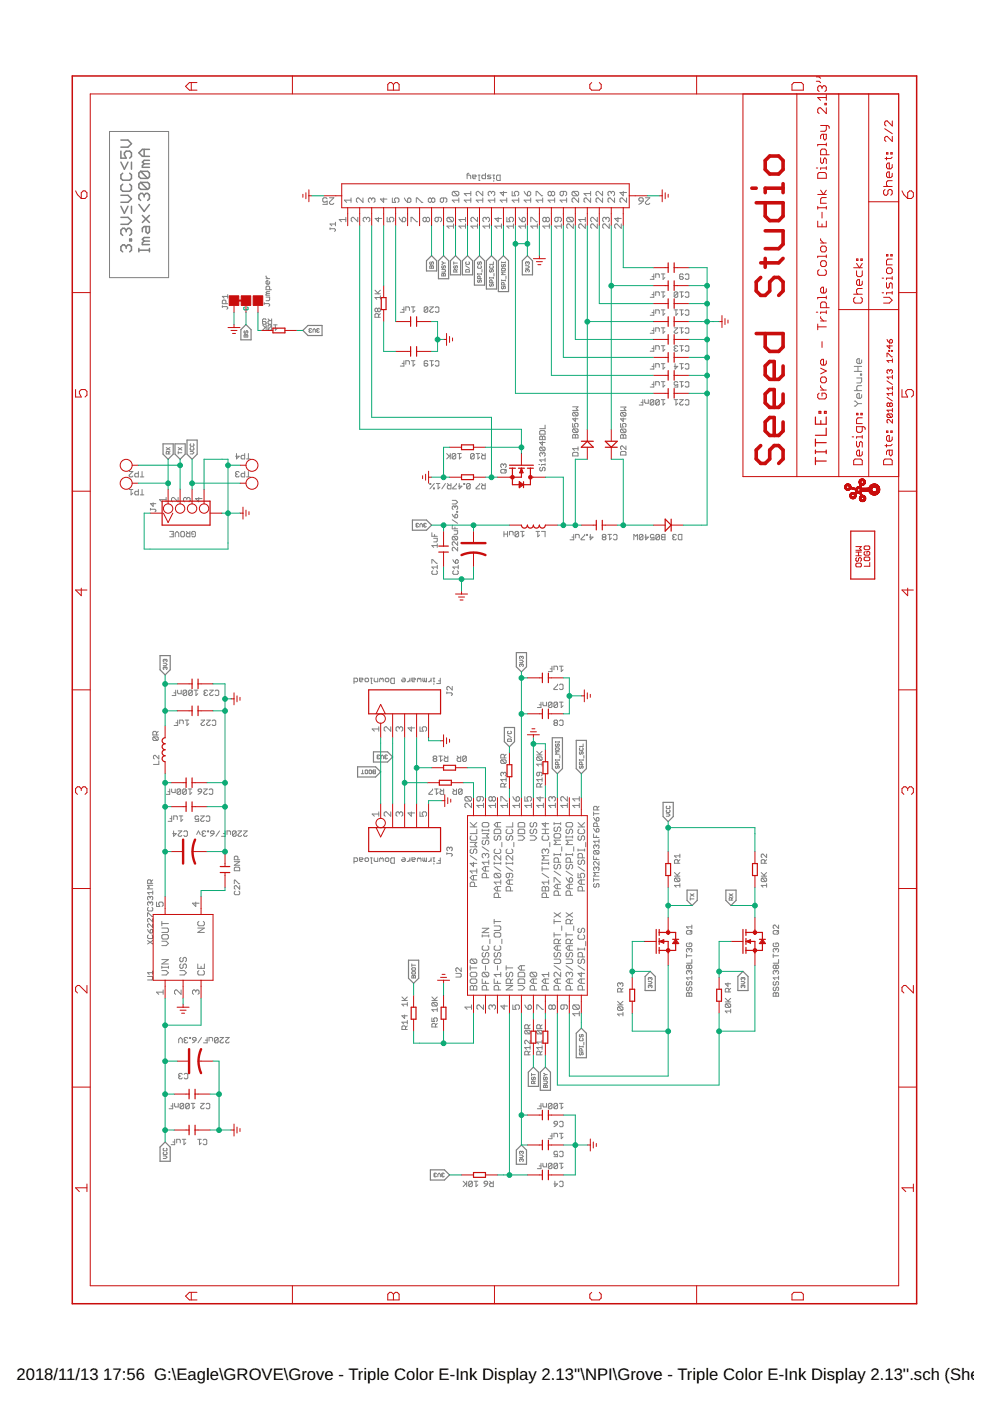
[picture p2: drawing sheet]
<svg xmlns="http://www.w3.org/2000/svg" width="210mm" height="297mm" viewBox="0 0 210 297" stroke-linecap="round" stroke-linejoin="round" font-family="sans-serif">
<defs><g id="words">
<g font-size="3.5">
<text x="3.5" y="292.5">2018/11/13</text>
<text x="21.9" y="292.5">17:56 G:\Eagle\GROVE\Grove - Triple Color E-Ink Display 2.13''\NPI\Grove - Triple Color E-Ink Display 2.13''.sch (Sheet:</text>
</g>
</g></defs>
<g fill="none" stroke="#808080" stroke-width=".32">
<path d="M25.6 32v1.5h1.2l-.4-.7v-.4l.4-.4h.7l.4 .4v.8l-.4 .3M25.6 34.4l.8 1.5 .7-1.5M25.6 29.7h1.5l.8 .8-.8 .7h-1.5M26 36.7l-.4 .4v.7l.4 .4h1.5l.4-.4v-.7l-.4-.4M26 39.1l-.4 .3v.8l.4 .4h1.5l.4-.4v-.8l-.4-.3M27.9 34.4v1.5M29.8 36.3h1.5l.4 .4v.7l-.4 .4M29.8 38.7h1.5l.4 .4v.7l-.4 .4M29.8 36.3l-.4 .4v.7l.4 .4h1.5M29.8 38.7l-.4 .4v.7l.4 .4h1.5M29.8 38.7l1.5 1.5M29.8 36.3l1.5 1.5"/>
<path d="M30.6 34.7l-.4 .4v.4h1.5M30.6 31.7v1.4M30.6 34.7h1.1M31.7 34h-1.1l-.4 .4 .4 .3M31.7 31.7h-1.5l-.8 .7 .8 .7h1.5M25.6 46.1h1.5l.8 .7-.8 .8h-1.5M25.6 43.7l.8 1.5 .7-1.5M25.6 41.4h1.5l.8 .7-.8 .8h-1.5M26.8 52.3l-.4-.4h-.4l-.4 .4v.7l.4 .4M26.8 48.8l-.4-.4h-.4l-.4 .4v.7l.4 .4M26.8 52.3l.3-.4h.4l.4 .4v.7l-.4 .4M26.8 48.8v.3"/>
<path d="M26.8 52.3v.4M26.8 48.8l.3-.4h.4l.4 .4v.7l-.4 .4M27.5 50.7h.4v.4h-.4zM27.9 43.7v1.5M29.4 53h2.3M29.4 52.7v.7M29.4 43.3l1.2 1.5 1.1-1.5M30.2 45.7l1.5 1.5M30.6 51.1h1.1M30.6 41.4l.3-.4h.4l.4 .4v.7l-.4 .4M30.6 41.4l-.4-.4h-.4l-.4 .4v.7l.4 .4M30.6 51.1l-.4 .4v.4h1.5"/>
<path d="M30.6 41.4v.4M30.9 48v1.1l.4 .4 .4-.4v-1.1h-1.1l-.4 .4v.7M31.7 52.7v.7M31.7 50.4h-1.1l-.4 .3 .4 .4M31.7 45.7l-1.5 1.5"/>
</g>
<g fill="none" stroke="#808080" stroke-width=".21">
<path d="M23.2 27.9h12.6v31h-12.6zM99 37.1h.6l.2 .2v.6M99.4 36.7l-.4 .2v1M100.2 37.5h.6l.2-.2-.2-.2h-.6v.6l.2 .2h.4M101.4 37.1h.4M101.6 37.1v1.2h.2M102.9 36.7v1.2h-.5l-.2-.2v-.4l.2-.2h.5M104.1 37.1h-.6l-.2 .2 .8 .4-.2 .2h-.6M104.5 37.1h.4M104.7 37.1v.8h.2M104.7 38.3v.2M105.3 37.3l.2-.2h.5v1.2h-.5l-.2-.2z"/>
<path d="M56.4 58.5l.4 .6M56.4 59.1h.8M57.2 59.7v.4l-.2 .2h-.4l-.2-.2v-.4l.4-.2v.8M69.4 42.2l-.3-.3h-.4l-.3 .3v.4l.3 .3 .7-.3v.7h-1M69.8 41.9h1l-1 1v.2l.3 .2h.4l.3-.2M70 48.5h.9l.2 .2-.2 .4M70 48.3v.4M71.1 47.5h-1.1l.4 .4M71.1 47.1v.8M73.3 46.5h-1.4l.5 .5M73.3 46.1v.9M74.4 42.4h-1.4l.5 .5"/>
<path d="M74.4 42v.9M75.9 46.1v.9l-1-.9h-.2l-.2 .2v.5l.2 .2M77 42v.9l-1-.9-.4 .2v.5l.2 .2M77.7 46.3l-.2-.2-.5 .2v.5l.2 .2M77.7 46.3l.2-.2 .5 .2v.5l-.2 .2M77.7 46.3v.2M78.8 42.2l-.2-.2-.5 .2v.5l.2 .2M78.8 42.2l.2-.2 .5 .2v.5l-.2 .2M78.8 42.2v.2M80.2 46.1v.9l-.7-.7h1.4M81.3 42v.9l-.7-.7h1.4M82.1 46.1v.9h.7l-.3-.7 .3-.2h.4l.3 .2v.5l-.3 .2"/>
<path d="M83.2 42v.9h.7l-.2-.5 .2-.4h.4l.3 .2v.5l-.3 .2M84.6 46.1l.7 .9M85.3 46.3l.2-.2h.3l.2 .2v.5l-.2 .2h-.5zM85.7 42l.7 .9M86.4 42.2l.3-.2 .4 .2v.5l-.2 .2h-.5zM87.1 47v-.9h.3l.9 .9h.2M88.3 42.9v-.9h.2l.9 .9h.3M90.4 46.3l-.3-.2-.4 .2v.5l.2 .2 .5-.2M90.4 46.3l.2-.2 .5 .2v.5l-.3 .2-.4-.2M90.4 46.3v.5M91.2 56.3l.3 .2 .3-.2 .1 .6h-.8zM91.2 55.5l-.1 .1 .1 .4 .3-.1 .1-.4 .3 .1-.1 .4"/>
<path d="M91.5 42.2v.5M91.5 56.5v.4M91.5 42.2l-.2-.2-.5 .2v.5l.2 .2 .5-.2M91.5 42.2l.2-.2 .5 .2v.5l-.2 .2-.5-.2M92.9 46.1v.7l-.2 .2-.5-.2v-.5l.3-.2h.9l.2 .2v.5l-.2 .2M93.7 58.1l.6-.1 .1 .5h-.7zM93.7 55.5l.3 .3M93.7 57.1h.6l.1 .2-.1 .4h-.6M93.8 56.3l-.1 .2 .1 .4 .2-.2 .2-.4 .2 .2-.1 .4M94 42v.7l-.2 .2-.5-.2v-.5l.3-.2h.9l.2 .2v.5l-.2 .2M94 58.1v.4M94 55.8l-.3 .2"/>
<path d="M94 55.8h.4M95 46.1h.9l.3 .2v.5l-.3 .2M95 46.1l-.2 .2v.5l.2 .2h.9M95 46.1l.9 .9M96.1 40.6l-.2 .2v.5l.2 .2h.9M96.1 40.6h.9l.3 .2v.5l-.3 .2M96.1 40.6l.9 .9M96.2 47.9h-1.4l.4 .5M96.2 47.5v.9M96.2 55.8h.8M96.2 55.5v.5M96.3 56.3l-.1 .2 .1 .4 .3-.2 .1-.4 .3 .2-.1 .4"/>
<path d="M96.7 57.7v-.4l-.4-.2-.1 .6h.8M97 57.1l-.3 .3M97.3 42.4h-1.4l.5 .5M97.3 42v.9M98.7 46.5h-1.4l.5 .5M98.7 47.9h-1.4l.5 .5M98.7 46.1v.9M98.7 47.5v.9M98.7 56.3l.8 .6M98.9 57.1h.5l.1 .6h-.8zM98.9 55.5l-.2 .1 .2 .4 .6-.1-.1-.4M99.8 40.6v.9"/>
<path d="M99.8 42v.9M99.8 42.4h-1.4l.5 .5M99.8 41h-1.4l.5 .5M101.2 46.1v.9l-.9-.9h-.2l-.3 .2v.5l.3 .2M101.2 47.9h-1.4l.5 .5M101.2 47.5v.9M101.3 58.1h.8M101.3 58v.2M101.4 56.3l-.1 .2 .1 .4h.5l.2-.2-.2-.4M101.4 55.5l-.1 .4 .2 .1 .2-.4 .2-.1 .2 .1-.2 .4M101.4 59.4l-.1 .3 .2 .2 .2-.4 .2-.1 .2 .1-.2 .4M101.8 59.1l-.1-.6-.4 .2v.4h.8"/>
<path d="M102.1 58v.2M102.2 57.1v.6M102.4 42.4h-1.4l.4 .5M102.4 40.6v.9l-1-.9-.4 .2v.5l.2 .2M102.4 42v.9M103.1 46.3l-.3-.2-.4 .2v.5l.2 .2M103.1 46.3l.2-.2 .5 .2v.5l-.3 .2M103.1 46.3v.2M103.8 47.9h-1.4l.4 .5M103.8 47.5v.9M103.8 58.9h.8M103.8 58.8v.3"/>
<path d="M103.9 56.3l-.1 .2 .1 .4h.6l.1-.2-.1-.4M103.9 57.1l-.1 .5 .3 .1 .1-.4 .3-.2 .1 .2-.1 .4M104.2 40.8l.2-.2 .5 .2v.5l-.2 .2M104.2 40.8l-.2-.2-.5 .2v.5l.2 .2M104.2 40.8v.2M104.3 59.9l-.1-.5-.4 .1v.4h.8M104.6 55.5v.5h-.8M104.6 58.8v.3M104.7 58v.5M104.9 42.4h-1.4l.5 .5M104.9 42v.9M105.6 46.1v.9l-.7-.7h1.4"/>
<path d="M106.3 47.9h-1.4l.5 .5M106.3 47.5v.9M106.3 55.5v.3M106.3 57l.7-.1 .1 .4-.6 .1zM106.3 59.3v.3M106.3 59.5h.8M106.3 55.6h.8M106.5 56.1l-.2 .1 .2 .4 .2-.1 .2-.4 .2 .1-.1 .4M106.7 40.6v.9l-.7-.7h1.4M107.1 55.5v.3M107.1 59.3v.3M107.1 57.7h-.8l.3 .3-.3 .2h.8"/>
<path d="M107.3 58.5v.6M107.4 42.4h-1.4l.5 .5M107.4 42v.9M107.5 46.1v.9h.7l-.3-.5 .3-.4h.4l.3 .2v.5l-.3 .2M108.6 40.6v.9h.7l-.2-.5 .2-.4h.4l.3 .2v.5l-.3 .2M108.9 47.9h-1.4l.4 .5M108.9 47.5v.9M110 42.4h-1.4l.5 .5M110 42v.9M110 46.1l.7 .9M110.7 46.3l.5-.2 .2 .2v.5l-.2 .2h-.5zM111.1 40.6l.7 .9"/>
<path d="M111.4 47.9h-1.4l.5 .5M111.4 47.5v.9M111.4 56.3h.6l.2 .3-.2 .3h-.6M111.8 40.8l.5-.2 .2 .2v.5l-.2 .2h-.5zM111.8 55.6v.2M111.8 57.3v.1M111.8 55.6l-.1-.1-.3 .1 .2 .4M111.8 57.3l-.1-.2-.3 .2 .2 .4M111.8 57.3l.2-.2 .2 .2-.1 .4M111.8 55.6l.2-.1 .2 .1-.1 .4M112.5 42.4h-1.4l.5 .5M112.5 42v.9"/>
<path d="M112.5 47v-.9h.3l.9 .9h.2M113.7 41.5v-.9h.2l.9 .9h.3M113.9 47.9h-1.4l.5 .5M113.9 47.5v.9M115.1 42.4h-1.4l.4 .5M115.1 42v.9M115.8 46.3l.2-.2 .5 .2v.5l-.3 .2-.4-.2M115.8 46.3l-.3-.2-.4 .2v.5l.2 .2 .5-.2M115.8 46.3v.5M116.5 47.9h-1.4l.4 .5M116.5 47.5v.9M116.9 40.8l.2-.2 .5 .2v.5l-.2 .2-.5-.2"/>
<path d="M116.9 40.8l-.2-.2-.5 .2v.5l.2 .2 .5-.2M116.9 40.8v.5M117.6 42v.9M117.6 42.4h-1.4l.5 .5M118.3 46.1v.7l-.2 .2-.5-.2v-.5l.3-.2h.9l.2 .2v.5l-.2 .2M119 47.5v.9M119 47.9h-1.4l.5 .5M119.4 40.6v.7l-.2 .2-.5-.2v-.5l.3-.2h.9l.2 .2v.5l-.2 .2M120.1 42.4h-1.4l.5 .5M120.1 42v.9M120.4 46.1h.9l.3 .2v.5l-.3 .2M120.4 46.1l-.2 .2v.5l.2 .2h.9"/>
<path d="M120.4 46.1l.9 .9M121.5 40.6l-.2 .2v.5l.2 .2h.9M121.5 40.6h.9l.3 .2v.5l-.3 .2M121.5 40.6l.9 .9M121.6 47.5v.9l-1-.9h-.2l-.2 .2v.5l.2 .2M122.7 42v.9l-.9-.9-.5 .2v.5l.2 .2M124.1 47.5v.9l-.9-.9h-.3l-.2 .2v.5l.2 .2M124.1 46.5h-1.4l.5 .5M124.1 46.1v.9M125.2 42v.9l-.9-.9-.5 .2v.5l.3 .2M125.2 41h-1.4l.5 .5M125.2 40.6v.9"/>
<path d="M126.6 46.1v.9l-.9-.9h-.2l-.3 .2v.5l.3 .2M126.6 47.5v.9l-.9-.9h-.2l-.3 .2v.5l.3 .2M127.8 42v.9l-1-.9-.4 .2v.5l.2 .2M127.8 40.6v.9l-1-.9-.4 .2v.5l.2 .2M128.5 46.3v.2M128.5 46.3l-.3-.2-.4 .2v.5l.2 .2M128.5 46.3l.2-.2 .5 .2v.5l-.3 .2M129.2 47.5v.9l-1-.9h-.2l-.2 .2v.5l.2 .2M129.6 40.8l.2-.2 .5 .2v.5l-.2 .2M129.6 40.8l-.2-.2-.5 .2v.5l.2 .2M129.6 40.8v.2M130.3 42v.9l-.9-.9-.5 .2v.5l.2 .2"/>
<path d="M131 46.1v.9l-.7-.7h1.4M131.7 47.5v.9l-.9-.9h-.2l-.3 .2v.5l.3 .2M132.1 40.6v.9l-.7-.7h1.4M132.8 42v.9l-.9-.9-.5 .2v.5l.3 .2M135.4 42.2l.3-.3h.4l.3 .3v.4h-.7zM136.4 42.6l-1 .7M136.8 41.9h1l-1 1v.2l.3 .2h.4l.3-.2M138.2 58.7h.4M138.6 58.1v1.1h-.7M139 58.8v-.7h.6l.2 .2v.5M140.2 58.1h.8M140.6 58.1v1.1l.4-.4"/>
<path d="M144.9 58.3l-.2-.2h-.4l-.2 .2v.7l.2 .2h.4l.2-.4-.2-.1h-.6M145.3 58.3l.2-.2h.4l.1 .2v.7l-.1 .2h-.4l-.2-.2M47.1 65h1l.2 .2-.2 .4M47.1 64.8v.4M47.9 64.4v-.6l-.2-.2h-.4l-.2 .2v.6h1.2M48.3 62.5v.7M48.3 62.8h-1.2l.4 .4M51.8 71.1l.6-.1 .1 .5h-.7zM51.9 70.1l-.1 .2 .1 .4 .3-.2 .1-.4 .2 .2-.1 .4M52.2 71.1v.4M55.7 68.9l.5 .5M56 64.4h1l.2 .2-.2 .3"/>
<path d="M56 64.2v.4M56.4 63h.8v.6l-.2 .2h-.6M56.4 67.8l-.2-.2h-.3l-.2 .2v.8l.2 .1h.3l.2-.3-.2-.2h-.5M56.4 68.9v1.1M56.4 69.3l-.7 .7M56.6 62.2l-.2 .4h.8M56.6 62.2h.6M56.8 67.6l.4 .4M57.2 61.4v-.5l-.2-.2h-.4l-.2 .2v.5h1.2M57.2 61.8h-.6l-.2 .2 .2 .2M57.6 69.1l-.2-.2h-.4l-.2 .2v.7M57.6 67.6v1.1h-.6l-.2-.1v-.4l.2-.2h.6"/>
<path d="M57.6 69.1v.7l-.2 .2h-.4l-.2-.2M57.6 69.1l-.8 .7M58 68.9h.8M58.4 68.9v1.1l.4-.4M65.7 70.1h.1M65.7 70.1l-.2 .1 .2 .3 .4-.2M66.1 69.8l-.4-.1-.2 .1 .2 .3M66.4 70.5v-.6l.2-.2 .3 .2v.6M67.3 70.1h.1M67.3 70.1l-.1 .1 .1 .3 .4-.2M67.7 69.8l-.4-.1-.1 .1 .1 .3M79.5 62.3h1.1"/>
<path d="M79.5 61.5l.8 .8M80.1 65.5l.2-.2 .3 .2v.4l-.1 .2-.4-.2M80.1 65.5v.4M80.1 65.5l-.2-.2-.4 .2v.4l.2 .2 .4-.2M80.3 67.3v-.6l-.2-.2h-.4l-.2 .2v.6h1.1M80.6 63.1h-1.1l.4 .4M80.6 62.7v.8M80.6 61.5l-.5 .6M80.6 66.5l-.3 .4M85.3 77h.3M85.3 65.6h.3M85.6 65.1v1.1h-.7"/>
<path d="M85.6 76.5v1.1h-.7M86 77.2v-.7h.6l.2 .2v.5M86 65.8v-.7h.6l.2 .2v.5M87.2 76.5h.8M87.2 65.1h.8M87.6 76.5v1.1l.4-.4M87.6 65.1v1.1l.4-.4M90.7 76.7l-.2-.2h-.4l-.2 .2v.7l.2 .2h.4l.2-.2-.2-.4h-.6M90.7 65.3v.7l-.2 .2h-.4l-.2-.2M90.7 65.3l-.2-.2h-.4l-.2 .2v.7M90.7 65.3l-.8 .7M91.1 76.5h.8"/>
<path d="M91.1 65.1h.8l-.8 .7v.2l.2 .2h.4l.2-.2M91.5 76.5v1.1l.4-.4M92.3 65.3l.2-.2h.4l.1 .2v.7l-.1 .2h-.4l-.2-.2M92.3 76.7l.2-.2h.4l.1 .2v.7l-.1 .2h-.4l-.2-.2M103.9 60.2l-.1 .4 .3 .1 .1-.4 .3-.1 .1 .1-.1 .4M106.5 60.7l-.2 .1 .2 .4 .2-.1 .2-.4 .2 .1-.1 .4M106.9 60.4l-.2-.5-.4 .1v.4h.8M138.2 77.7h.4M138.2 62.5h.4M138.2 66.3h.4M138.2 70.1h.4M138.2 73.9h.4"/>
<path d="M138.6 61.9v1.1h-.7M138.6 65.7v1.1h-.7M138.6 69.5v1.2h-.7M138.6 73.3v1.2h-.7M138.6 77.1v1.2h-.7M139 62.7v-.8h.6l.2 .2v.6M139 66.5v-.8h.6l.2 .2v.6M139 70.3v-.8h.6l.2 .2v.6M139 74.1v-.8h.6l.2 .2v.6M139 77.9v-.8h.6l.2 .2v.6M140.2 61.9h.8M140.2 65.7h.8"/>
<path d="M140.2 69.5h.8M140.2 73.3h.8M140.2 77.1h.8M140.6 61.9v1.1l.4-.3M140.6 65.7v1.1l.4-.3M140.6 69.5v1.2l.4-.4M140.6 73.3v1.2l.4-.4M140.6 77.1v1.2l.4-.4M142.9 65.7h.8M142.9 69.5h.8l-.8 .8 .2 .4h.4l.2-.2M143.1 77.1v1.2l.6-.6h-.8M143.1 73.9l-.2 .2 .2 .4h.4l.2-.2"/>
<path d="M143.1 73.9h.2M143.3 65.7v1.1l.4-.3M143.7 62.1l-.2-.2h-.4l-.2 .2v.7M143.7 62.1v.7l-.2 .2h-.4l-.2-.2M143.7 73.5l-.2-.2h-.4l-.2 .2 .2 .4M143.7 62.1l-.8 .7M144.1 61.9h.8M144.1 65.7h.8M144.1 69.5h.8M144.1 73.3h.8M144.1 77.1h.8M144.5 65.7v1.1l.4-.3"/>
<path d="M144.5 77.1v1.2l.4-.4M144.5 61.9v1.1l.4-.3M144.5 69.5v1.2l.4-.4M144.5 73.3v1.2l.4-.4M145.3 62.1l.2-.2h.4l.1 .2v.7l-.1 .2h-.4l-.2-.2M145.3 65.9l.2-.2h.4l.1 .2v.8l-.1 .1h-.4l-.2-.1M145.3 69.7l.2-.2h.4l.1 .2v.8l-.1 .2h-.4l-.2-.2M145.3 73.5l.2-.2h.4l.1 .2v.8l-.1 .2h-.4l-.2-.2M145.3 77.3l.2-.2h.4l.1 .2v.8l-.1 .2h-.4l-.2-.2M181.1 78.7h1.6M181.1 77.7h1.6M181.9 77.7v1"/>
<path d="M182.4 79.3h.3v.2h-.3zM182.7 76.3v.5l-.3 .3h-.5l-.2-.3v-.5l.2-.2h.3v1M27.4 100h.8l-.8 .7 .2 .4h.4l.2-.2M29.3 100v1.1h-.5l-.2-.2v-.4l.2-.1h.5M30.1 100v1.1M35.2 94.9l.8 .5M35.8 96.2l-.2-.5-.4 .1v.4h.8M36 95.7l-.2 .3M36 94.9l-.8 .5M37.8 96h.8M37.8 95.7v.5M37.8 94.9l.8 .5"/>
<path d="M38.6 94.9l-.8 .5M40.3 95.7h.6l.2 .3-.2 .2h-.6M40.4 94.9l-.1 .1 .1 .4h.6l.1-.1-.1-.4M40.4 94.1l-.1 .1 .1 .4h.6l.1-.1-.1-.4M50.1 96.2v1.1l.6-.6h-.7M51.9 96.2v1.1h-.6l-.2-.2v-.4l.2-.2h.6M51.9 100v1.1h-.6l-.2-.2v-.4l.2-.1h.6M52.3 97.3h.7M52.7 96.2v1.1M52.7 100v1.1M94.7 96.2l.6 .5M95.5 96.2v1.1"/>
<path d="M95.5 96.5l-.8 .8M96.6 96.4l-.2-.2h-.3l-.2 .2v.7M96.6 96.4v.7l-.2 .2h-.3l-.2-.2M96.6 96.4l-.7 .7M97 96.2h.8M97.4 96.2v1.1l.4-.4M100.5 96.4l-.1-.2h-.4l-.2 .2v.7M100.5 96.4v.7l-.1 .2h-.4l-.2-.2M100.5 96.4l-.7 .7M100.9 96.2h.8M101.3 96.2v1.1l.4-.4M102.1 96.2l.4 .3"/>
<path d="M102.9 96.2v1.1h-.6l-.2-.2v-.4l.2-.2h.6M106.2 99.7l.2-.2h.7l.2 .2v.4l-.2 .2h-.7l-.2-.2zM106.7 98.6l-.1-.2-.4 .2v.3l.2 .2M106.7 98.6l.2-.2 .4 .2v.3l-.2 .2M106.7 98.6v.1M107.3 99.5l-.4 .4M114.2 98.5h.2M114.4 91.5l.2-.2h.8l.2 .2v.6h-1.2zM114.4 92.6l.2-.1 .4 .1 .4-.1 .2 .1v.6h-1.2zM114.6 94.8h.8l.2 .2v.4l-.2 .2M114.6 99.1l-.2 .2v.4l.2 .1 .4-.1v-.4l.2-.2 .4 .2v.4l-.2 .1M114.6 94.8l-.2 .2v.4l.2 .2h.8"/>
<path d="M114.6 94.8l.8 .8M115 96.2l.2-.2 .4 .2v.3l-.2 .2M115 96.2l-.2-.2-.4 .2v.3l.2 .2M115 92.6v.6M115 93.6v.8l-.6-.6h1.2M115 96.2v.2M115.6 90.1v.8h-1.2M115.6 97.1v.8M115.6 98.3v.4M115.6 98.5h-.8v.2M115.6 97.5h-1.2l.4 .4M121.4 92.3l.2-.2 .4 .2 .4-.2 .2 .2v.6h-1.2z"/>
<path d="M121.4 89.8v.7h.6l-.2-.5 .2-.2h.4l.2 .2v.3l-.2 .2M121.4 86.3h1.2l-.4 .3 .4 .4h-1.2M121.6 87.4l-.2 .2v.4l.2 .2h.8M121.6 90.9l-.2 .2v.4l.2 .2h.8M121.6 95.9h.8l.2 .2v.6h-1.2v-.6zM121.6 87.4h.8l.2 .2v.4l-.2 .2M121.6 90.9h.8l.2 .2v.4l-.2 .2M121.6 90.9l.8 .8M121.6 87.4l.8 .8M122 88.6v.8l-.6-.6h1.2M122 92.3v.6M122.6 94.7v.8"/>
<path d="M122.6 95.1h-1.2l.4 .4M131.6 89.8v.8h.5l-.1-.4 .1-.4h.4l.2 .2v.4l-.2 .2M131.6 86.3h1.1l-.4 .4 .4 .4h-1.1M131.6 92.3l.2-.2 .3 .2 .4-.2 .2 .2v.6h-1.1zM131.8 91h.7l.2 .2v.3l-.2 .2M131.8 87.5l-.2 .2v.3l.2 .2h.7M131.8 91l-.2 .2v.3l.2 .2h.7M131.8 95.7h.7l.2 .2v.6h-1.1v-.6zM131.8 87.5h.7l.2 .2v.3l-.2 .2M131.8 91l.7 .7M131.8 87.5l.7 .7M132.1 88.6v.8l-.5-.6h1.1"/>
<path d="M132.1 92.3v.6M132.7 94.6v.7l-.7-.7-.4 .1v.4l.2 .2M135.9 85.3h.4M136.3 84.7v1.2h-.8M136.7 84.7v.6l.2 .2h.6v-.8M138.2 81.5h.4M138.6 80.9v1.2h-.7M138.6 84.9v.8l-.2 .2h-.4l-.1-.2M138.6 84.9l-.2-.2h-.4l-.1 .2v.8M138.6 84.9l-.7 .8M139 81.7v-.8h.6l.2 .2v.6M139.8 84.9v.8l-.2 .2h-.4l-.2-.2"/>
<path d="M139.8 84.9l-.2-.2h-.4l-.2 .2v.8M139.8 84.9l-.8 .8M140.2 80.9h.8M140.2 84.7h.8M140.6 80.9v1.2l.4-.4M140.6 84.7v1.2l.4-.4M142.9 84.7h.8M143.3 84.7v1.2l.4-.4M143.7 81.1l-.2-.2h-.4l-.2 .2v.4l.2 .2 .6-.2v.6h-.8M144.1 80.9h.8M144.1 84.7h.8l-.8 .8 .2 .4h.4l.2-.2M144.5 80.9v1.2l.4-.4"/>
<path d="M145.3 81.1l.2-.2h.4l.1 .2v.8l-.1 .2h-.4l-.2-.2M145.3 84.9l.2-.2h.4l.1 .2v.8l-.1 .2h-.4l-.2-.2M181.1 85h.3l.5 .6M181.1 82.8h1.6M181.7 80.1h1v.8l-.3 .3h-.7M181.9 85.6l-.5 .5h-.3M181.9 85.6h.8M182.7 83.7v.5l-.3 .3h-.5l-.2-.3v-.5l.2-.3h.3v1.1M182.7 81.8h-.8l-.2 .2v.6l.2 .2M27.4 103.8h.8M27.8 103.8v1.1l.4-.4M29.3 103.8v1.1h-.5l-.2-.2v-.3l.2-.2h.5"/>
<path d="M29.7 104.9h.8M29.7 101.1h.8M30.1 103.8v1.1M31.9 108h1l.1 .2-.1 .3M31.9 107.8v.4M32.5 106.6v.8l-.6-.6h1.1M35.2 105.9h-1.4l.5 .5M35.2 105.5v.9M36 112.7h.7v1.1h-.7M36.4 113.2h.3M37.1 113.8v-.7l.4-.4 .4 .4v.7M37.8 105.5v.9l-1-.9h-.2l-.2 .2v.5l.2 .2"/>
<path d="M38.5 112.7h.4l.2 .2v.7l-.2 .2h-.4l-.2-.2v-.7zM39.5 112.7l.4 .4M39.6 105.7l.2-.2 .5 .2v.5l-.2 .2M39.6 105.7v.2M39.6 105.7l-.2-.2-.5 .2v.5l.2 .2M40.3 112.7v1.1h-.6l-.2-.2v-.4l.2-.1h.6M41 113.2h-.3v-.3l.2-.2h.3l.2 .2v.7l-.2 .2h-.3l-.2-.2M42.1 105.5v.9l-.7-.7h1.4M50.1 100.5l-.1 .2 .1 .4h.4l.2-.2M50.1 100.5h.2M50.7 100.2l-.2-.2h-.4l-.1 .2 .1 .3M52.3 101.1h.7"/>
<path d="M88.3 111.3l-.1 .2 .1 .2 .5-.1M88.3 111.3h.2M88.8 111.1l-.5-.1-.1 .1 .1 .2M89 111.7v-.5l.3-.2 .3 .2v.5M90 111.3l-.1 .2 .1 .2 .4-.1M90 111.3h.1M90.4 111.1l-.4-.1-.1 .1 .1 .2M91.1 102.5h.2v.2h-.2zM91.6 112.9v.8h1.1M91.6 119.4v-.7l1.1 .7M91.9 103.5h.2v.2h-.2zM91.9 114.1h.8v.6l-.2 .2h-.6"/>
<path d="M92.1 102.5l-1 1.2M92.1 113.3v.4M92.5 102.5h.8M92.7 115.7h-1.1l.3 .4M92.7 115.3v.8M92.7 119.8v.8M92.9 102.5v1.2l.4-.4M94.4 102.5l-.7 1.2M94.8 102.5l.4 .4M95.6 102.5v1.2h-.6l-.2-.2v-.4l.2-.2h.6M95.9 111.4v.7h1.1M95.9 110.2l1.1 .8"/>
<path d="M95.9 109l.6 .8M95.9 106.1h.7l.4 .4-.4 .3h-.7M96 118.7l.6 .7M96.1 113.7h.7l.2 .2v.4l-.2 .2M96.1 113.7l-.2 .2v.4l.2 .2h.7M96.1 113.7l.7 .8M96.3 112.5h.7v.6l-.2 .2h-.5M96.5 107.5l.1-.2 .4 .2v.3l-.2 .2M96.5 107.5l-.2-.2-.4 .2v.3l.2 .2M96.5 107.5v.2M96.5 111.7v.4M96.6 118.9l.4-.2 .2 .2v.3l-.2 .2h-.4z"/>
<path d="M96.6 109l.4 .2v.4l-.2 .2h-.3v-.6zM96.8 102.5v.2l-.8 .8v.2h.8M96.8 108.4h.2v.2h-.2zM97 114.9v.7l-.7-.7h-.2l-.2 .2v.3l.2 .2M97 116v.8l-.7-.8h-.2l-.2 .2v.4l.2 .2M97.2 119.8v.8M97.4 102.5v1.2l.5-.6h-.7M98.3 102.5h.2v.2h-.2zM99.7 102.7v.8l-.2 .2h-.4l-.2-.2M99.7 102.7l-.2-.2h-.4l-.2 .2v.8M99.7 102.7l-.8 .8M101.7 102.5v.2l-.8 .8v.2h.8"/>
<path d="M102.1 102.5l.4 .4M102.9 102.5v1.2h-.6l-.2-.2v-.4l.2-.2h.6M106.8 113.2h.8M106.8 112.7v1.1M107.6 112.7v1.1M108 113.4v-.7h.6l.2 .2v.5M110 112.9l-.8 .7M110 112.9l-.2-.2h-.4l-.2 .2v.7M110 112.9v.7l-.2 .2h-.4l-.2-.2M110.4 112.7h.7M110.7 112.7v1.1l.4-.4M113.6 112.7h.8"/>
<path d="M114 112.7v1.1l.4-.4M114.8 112.7h.8v1.1M121.3 113.9h.3M121.6 113.3v1.1h-.7M122 114.1v-.8h.6l.2 .2v.6M124 113.3v.2l-.8 .8v.1h.8M124.4 113.3h.2v.2h-.2zM125.2 113.3v1.1l.5-.5h-.7M127.9 113.9h.4M127.9 113.9l-.2-.2 .2-.4h.4l.2 .2-.2 .4M127.9 113.9l-.2 .2 .2 .3h.4l.2-.1-.2-.4M128.9 113.3h.7"/>
<path d="M129.3 113.3v1.1l.3-.3M130 113.5l.2-.2h.4l.2 .2v.8l-.2 .1h-.4l-.2-.1M134.4 114.4v-1.1l.4 .4 .3-.4v1.1M136.3 113.5l-.2-.2h-.4l-.1 .2v.8M136.3 113.5v.8l-.2 .1h-.4l-.1-.1M136.3 113.5l-.7 .8M136.9 113.3v1.1l.6-.5h-.8M138.7 113.5l-.2-.2h-.4l-.2 .2v.4l.2 .2 .6-.2v.5h-.8M139.8 113.5l-.2-.2h-.3l-.2 .2v.8M139.8 113.5v.8l-.2 .1h-.3l-.2-.1M139.8 113.5l-.7 .8M140.2 113.5l.2-.2h.6v1.1h-.6l-.2-.1 .2-.4z"/>
<path d="M140.4 113.9h.6M142.8 113.9h.2M142.8 113.9l-.2 .2 .2 .3h.4l.2-.1M143.4 113.5l-.2-.2h-.4l-.2 .2 .2 .4M144 113.3h.6v1.1h-.6l-.2-.1v-.8zM35 139.9l.1-.1 .3 .1-.1 .4M35 139.9l-.1-.1-.3 .1 .2 .4M35 139.9v.2M91.8 121l-.2 .2v.4l.2 .2h.7l.2-.2v-.4l-.2-.2M92.7 120.2h-1.1l.3 .4M96.2 121l-.2 .2v.4l.2 .2h.8l.2-.2v-.4l-.2-.2M97.2 120.2h-1.2l.4 .4"/>
<path d="M110.2 140h.5l.3 .3-.3 .2h-.5M110.6 139.3v.1M110.6 139.3l-.2-.2-.2 .2 .1 .4M110.6 139.3l.1-.2 .3 .2-.2 .4M32.6 156.2l-.2 .2v.4l.2 .2h.8M32.6 156.2h.8l.1 .2v.4l-.1 .2M32.6 156.2l.8 .8M33.2 155.8v-.5l-.2-.2h-.4l-.2 .2v.5h1.1M33.5 155.1l-.3 .3M34.6 140.6h.5l.3 .3-.3 .2h-.5M35 141.6l-.1-.2-.3 .2 .2 .4M35 141.6l.1-.2 .3 .2-.1 .4"/>
<path d="M35 141.6v.1M36.9 146.9h.4M37.3 146.3v1.2h-.8M37.3 153.2h.4M37.7 146.3v.6l.1 .2h.6v-.8M37.7 152.7v1.1h-.8M38.1 153.4v-.7h.6l.2 .2v.5M39.3 152.7h.7M39.6 146.5l-.2-.2h-.4l-.2 .2v.8M39.6 146.5v.8l-.2 .2h-.4l-.2-.2M39.6 146.5l-.8 .8M39.6 152.7v1.1l.4-.4"/>
<path d="M40.8 146.5l-.2-.2h-.4l-.2 .2v.8M40.8 146.5v.8l-.2 .2h-.4l-.2-.2M40.8 146.5l-.8 .8M41.2 146.3h.7M41.6 146.3v1.2l.3-.4M42.6 152.7h.8l-.8 .7 .2 .4h.4l.2-.2M43.5 146.9l-.2 .2 .2 .4h.3l.2-.2M43.5 146.9h.1M43.8 152.7h.8l-.8 .7 .2 .4h.4l.2-.2M44 146.5l-.2-.2h-.3l-.2 .2 .2 .4M44.4 146.3h.8l-.8 .8 .2 .4h.4l.2-.2M45 152.9l.2-.2h.4l.1 .2v.7l-.1 .2h-.4l-.2-.2"/>
<path d="M45.6 146.5l.2-.2h.4l.2 .2v.8l-.2 .2h-.4l-.2-.2M75.1 144.5h.5l.2-.1v-.4l-.2-.2h-.5v1.1M76.2 144.2h.6l.2-.2-.2-.2h-.6v.6l.2 .1h.4M77.4 144l.2-.2h.4l.1 .2v.4l-.1 .1h-.4l-.2-.1zM78.5 143.8h.4M78.7 143.8v1.1h.2M79.3 143.8v.6l.2 .1h.6v-.7M80.3 154.6h-1.4l.5 .4M80.3 154.1v.9M80.5 144.5v-.5l.2-.2 .2 .2 .2-.2 .2 .2v.5M81.7 144l.2-.2h.4l.1 .2v.4l-.1 .1h-.4l-.2-.1zM82.8 144l.2-.2h.6v1.1h-.6l-.2-.2z"/>
<path d="M82.8 154.1v.9l-.9-.9-.5 .2v.5l.3 .2M84.7 154.3l-.3-.2-.4 .2v.5l.2 .2M84.7 154.3l.2-.2 .5 .2v.5l-.2 .2M84.7 154.3v.3M85.4 143.8h.3l.2 .2v.4l-.2 .1h-.3l-.2-.3h.7M86.9 144.2l-.6 .3M86.9 143.8v.7M87.2 154.1v.9l-.7-.7h1.4M87.3 144.2h.6l.2-.2-.2-.2h-.6v.6l.2 .1h.4M88.5 144.5v-.5l.2-.2 .2 .2 .2-.2 .2 .2v.5M89 154.1v.9h.7l-.2-.4 .2-.5h.5l.2 .2v.5l-.2 .2M89.7 143.8v.6l.2 .1 .1-.1"/>
<path d="M90 143.8v.6M90.4 143.8v.7l-.4-.1M91.4 144.2l-.6 .3M91.4 143.8v.7M91.8 143.8h.4M92 143.8v.7h.2M92 144.9v.2M93 144.4h.3M93.3 143.8v1.1h-.7M94.7 146.9h1l.2 .2-.2 .4M94.7 146.7v.4M95.9 145.5v.8l-.8-.8-.4 .2v.4l.2 .2"/>
<path d="M107.3 159.9l-.4 .4M107.6 156.8l.7-.1 .1 .1v.4h-.8zM107.6 155.9l.8 .5M107.8 155l-.2 .2 .2 .4 .6-.2-.1-.4M110.6 140.9v.2M110.6 140.9l-.2-.1-.2 .1 .1 .4M110.6 140.9l.1-.1 .3 .1-.2 .4M113.8 159.3l.8 .8M114.3 149.4h.4M114.7 148.9v1.1h-.8M114.9 159.3l-.5 .6M115.1 148.9v.5l.2 .2h.6v-.7"/>
<path d="M116.6 141.8h.4M117 141.2v1.2h-.7M117 149.1v.7l-.2 .2h-.3l-.2-.2M117 149.1l-.2-.2h-.3l-.2 .2v.7M117 149.1l-.7 .7M117.5 142v-.8h.5l.2 .2v.6M117.6 153.2l-.1-.1 .1-.4h.4l.2 .2-.2 .3M117.6 153.2l-.1 .2 .1 .4h.4l.2-.2-.2-.4M117.6 153.2h.4M117.8 157.2v.3M117.8 158.7l.6-.1 .2 .4-.7 .1zM117.8 157.3h.8"/>
<path d="M117.9 157.7l-.1 .2 .1 .4 .3-.2 .1-.4 .3 .2-.2 .4M118.2 145.1v.1l-.7 .8v.2h.7M118.2 149.1v.7l-.2 .2h-.4l-.1-.2M118.2 149.1l-.2-.2h-.4l-.1 .2v.7M118.2 149.1l-.7 .7M118.6 159.4h-.8l.2 .2-.2 .3h.8M118.6 157.2v.3M118.6 145.2l.2-.1h.4l.2 .1v.8l-.2 .2h-.4l-.2-.2M118.6 141.2h.8M118.6 148.9h.8M118.6 152.9l.2-.2h.4l.2 .2v.7l-.2 .2h-.4l-.2-.2M119 141.2v1.2l.4-.4"/>
<path d="M119 148.9v1.1l.4-.4M123 159.4l-.1 .1 .1 .4 .3-.1 .1-.4 .2 .1-.1 .4M123 158.6l-.1 .1 .1 .4h.5l.1-.1-.1-.4M123.6 157.7v.6h-.7M33.7 160.1v.8l-.8-.8-.4 .2v.4l.2 .2M33.7 161.3v.8h-1.2M35.6 167.9h.4M36 167.3v1.1h-.8M36 173.6h.4M36.4 167.3v.6l.2 .1h.5v-.7M36.4 173v1.1h-.8M36.8 176.2v1.1l.6-.6h-.8"/>
<path d="M36.8 173.8v-.8h.6l.2 .2v.6M37.8 176.2h.7l-.7 .7 .2 .4h.4l.1-.2M38 173h.8M38.3 167.5v.7l-.2 .2h-.4l-.2-.2M38.3 167.5l-.2-.2h-.4l-.2 .2v.7M38.3 167.5l-.8 .7M38.4 173v1.1l.4-.3M39 176.4l.2-.2h.3l.2 .2v.7l-.2 .2h-.3l-.2-.2M39.5 167.5v.7l-.2 .2h-.4l-.2-.2M39.5 167.5l-.2-.2h-.4l-.2 .2v.7M39.5 167.5l-.8 .7M39.9 167.3h.8"/>
<path d="M40.3 167.3v1.1l.4-.4M41.7 176.9l.4-.7 .4 .7M42.1 173.2l-.2-.2h-.3l-.2 .2v.4l.2 .2 .5-.2v.5h-.7M42.2 167.3h.4l.2 .2v.4h-.6l-.2-.2zM42.5 173h.8l-.8 .8 .2 .3h.4l.2-.2M42.8 167.9l-.8 .5M43.1 176.7l-.2 .2 .2 .4h.3l.2-.2M43.1 176.7h.1M43.2 167.3h.7l-.7 .7 .2 .4h.4l.1-.2M43.6 176.4l-.2-.2h-.3l-.2 .2 .2 .3M43.7 173.2l.2-.2h.4l.2 .2v.7l-.2 .2h-.4l-.2-.2M44 176.2h.2v.2h-.2z"/>
<path d="M44.3 167.5l.2-.2h.4l.2 .2v.7l-.2 .2h-.4l-.2-.2M44.8 176.2h.4l.2 .2v.3h-.6l-.2-.1zM45.4 176.7l-.8 .6M46.5 176.2l-.7 1.1M47.3 176.7h.4M47.7 176.2v1.1h-.7M48.1 176.9v-.7h.6l.2 .2v.5M50.1 176.4l-.2-.2h-.4l-.2 .2v.7M50.1 176.4v.7l-.2 .2h-.4l-.2-.2M50.1 176.4l-.8 .7M50.5 176.2h.7l-.7 .7 .2 .4h.3l.2-.2M51.6 176.2h.8l-.8 .7 .2 .4h.4l.2-.2"/>
<path d="M76.6 164h.5M76.9 163.3v.7M77.4 163.4l.2-.1 .4 .1v.5l-.2 .1-.4-.1zM78.3 163.4l.1-.1 .4 .1-.2 .6-.3-.1zM79.2 163.3h.4v.7l-.5-.1zM79.2 163.7h.4M80.1 160.5l-.1 .1 .1 .3 .4-.1M80.1 160.5h.1M80.3 172.1v1M80.3 172.6h-1.4l.5 .5M80.5 160.2l-.4-.1-.1 .1 .1 .3M80.8 160.9v-.6l.2-.2 .3 .2v.6"/>
<path d="M81.7 160.5l-.1 .1 .1 .3 .4-.1M81.7 160.5h.2M82.1 160.2l-.4-.1-.1 .1 .1 .3M82.8 172.1v1l-.9-1-.5 .3v.4l.3 .3M84.7 172.4l.2-.3 .5 .3v.4l-.2 .3M84.7 172.4l-.3-.3-.4 .3v.4l.2 .3M84.7 172.4v.2M87.2 172.1v1l-.7-.7h1.4M89 172.1v1h.7l-.2-.5 .2-.5h.5l.2 .3v.4l-.2 .3M91.7 167.3v.2l-.7 .7v.2h.7M92 160.9l-.2-.2 .2-.4h.4l.2 .2-.2 .4M92 160.9l-.2 .2 .2 .3h.4l.2-.2-.2-.3"/>
<path d="M92 160.9h.4M92.1 167.3h.8M92.5 167.3v1.1l.4-.4M93 160.3h.8M93.3 167.3l.4 .4M93.4 160.3v1.1l.4-.3M94.1 167.3v1.1h-.6l-.2-.2v-.3l.2-.2h.6M94.2 160.3l.4 .4M95 160.3v1.1h-.6l-.2-.2v-.3l.2-.2h.6M95.3 179.8l.2-.2 .4 .2v.4l-.2 .2M95.3 179.8l-.2-.2-.4 .2v.4l.2 .2M95.3 179.8v.2"/>
<path d="M96 167.3l.4 .4M96.8 167.3v1.1h-.6l-.2-.2v-.3l.2-.2h.6M96.9 160.3l.4 .4M97.7 160.3v1.1h-.6l-.2-.2v-.3l.2-.2h.6M98 167.5v.7l-.2 .2h-.4l-.2-.2M98 167.5l-.2-.2h-.4l-.2 .2v.7M98 167.5l-.8 .7M98.8 168.9h.9l.3 .2v.5l-.3 .2M98.8 168.9l-.2 .2v.5l.2 .2h.9M98.8 168.9l.9 .9M98.9 160.5v.7l-.2 .2h-.4l-.2-.2M98.9 160.5l-.2-.2h-.4l-.2 .2v.7"/>
<path d="M98.9 160.5l-.8 .7M99.7 174.4l.9 .9M99.7 178.6h1.4l-.5 .5 .5 .4h-1.4M99.7 175.3h1.4M99.9 177.2l-.2 .2v.5l.2 .2h1l.2-.2v-.5l-.2-.2M100 170.3v.9l-1-.9-.4 .2v.5l.2 .2M101.1 175.8v.9h-1.4M101.1 174.4l-.7 .7M101.8 168.9v.7l-.2 .2-.5-.2v-.5l.2-.2h1l.2 .2v.5l-.2 .2M102.2 174.6l.3-.2h.9l.2 .2v.5l-.2 .2h-.9l-.3-.2zM102.2 176.7h1.4l-.4 .5 .4 .5h-1.4M102.2 175.8v.5"/>
<path d="M102.2 179.5l1.4 1M102.2 176h1.4M102.5 178.1l-.3 .3v.4l.3 .3 .4-.3v-.4l.3-.3 .4 .3v.4l-.2 .3M102.5 170.8h-1.4l.5 .4M102.5 170.3v.9M103.6 175.8v.5M104.4 169.1l.2-.2 .5 .2v.5l-.3 .2-.4-.2M104.4 169.1l-.3-.2-.4 .2v.5l.2 .2 .5-.2M104.4 169.1v.5M105 177.2l-.2 .2v.5l.2 .2 .5-.2v-.5l.2-.2 .5 .2v.5l-.3 .2M105 175.8h.9l.3 .2v.7h-1.4v-.7zM105.1 170.3v.9"/>
<path d="M105.1 170.8h-1.4l.4 .4M105.5 174.4v.9M106.2 174.4h-1l-.4 .5 .4 .4h1M106.2 169.8v-.9h.2l1 .9h.2M106.4 161.1l.7 .8M106.4 161.1l-.2 .2v.4l.2 .2h.7M106.4 161.1h.7l.2 .2v.4l-.2 .2M106.4 178.6v.9M106.7 163.9l-.1-.2-.4 .2v.4l.2 .2M106.7 163.9l.2-.2 .4 .2v.4l-.2 .2M106.7 163.9v.2M106.9 166.9v-.6l-.2-.2h-.3l-.2 .2v.6h1.1"/>
<path d="M106.9 160.7v-.6l-.2-.2h-.3l-.2 .2v.6h1.1M107.3 165.3h-1.1l.4 .4M107.3 164.9v.8M107.3 166.1l-.4 .4M107.5 177.2l-.2 .2v.5l.2 .2 .5-.2v-.5l.2-.2 .5 .2v.5l-.2 .2M107.5 175.8l-.2 .2v.5l.2 .2h1l.2-.2v-.5l-.2-.2M107.6 170.3v.9M107.6 170.8h-1.4l.5 .4M108.7 174.4v.9h-1.4M108.7 168.9l.7 .9M108.9 178.6v.9M109.4 169.1l.3-.2 .4 .2v.5l-.2 .2h-.5z"/>
<path d="M109.9 174.6l.2-.2h.9l.3 .2v.7h-1.4zM109.9 177.2h.9l.5 .5-.5 .4h-.9M110.1 175.8h.9l.3 .2v.7h-1.4v-.7zM110.1 170.3v.9M110.1 170.8h-1.4l.5 .4M111.3 168.9v.9h.7l-.3-.4 .3-.5h.4l.3 .2v.5l-.3 .2M112.4 177.2h.9l.5 .5-.5 .4h-.9M112.6 174.4l-.2 .2v.5l.5 .2 .2-.2v-.5l.5-.2 .2 .2v.5l-.2 .2M112.6 175.8l-.2 .2v.5l.5 .2 .2-.2v-.5l.5-.2 .2 .2v.5l-.2 .2M112.7 170.3v.9M112.7 170.8h-1.4l.4 .4M113.8 160.1h1.1"/>
<path d="M114 160.5h.7l.2 .2v.3l-.2 .2M114 160.5l-.2 .2v.3l.2 .2h.7M114 160.5l.7 .7M114.4 163.7v.6l-.2 .2-.4-.2v-.4l.2-.2h.7l.2 .2v.4l-.2 .2M114.5 168.9v.9l-.7-.7h1.4M114.6 166.9v-.6l-.2-.2h-.4l-.2 .2v.6h1.1M114.9 161.6v.8M114.9 164.9v.8M114.9 162h-1.1l.4 .4M114.9 176.7h1.4M114.9 175.8h1.4M114.9 165.3h-1.1l.4 .4"/>
<path d="M114.9 166.1l-.3 .4M115.2 177.2l-.3 .2v.5l.3 .2h.9l.2-.2v-.5l-.2-.2M115.2 170.8h-1.4l.5 .4M115.2 170.3v.9M115.6 174.4v.9l-.7-.7h1.4M115.6 175.8v.9M116.6 178.6v.9M117.1 169.1v.3M117.1 169.1l-.3-.2-.4 .2v.5l.2 .2M117.1 169.1l.2-.2 .5 .2v.5l-.3 .2M117.5 177l.2-.3h.9l.3 .3v.4l-.3 .3h-.9l-.2-.3zM117.5 174.4v.5"/>
<path d="M117.5 174.6h1.4M117.7 175.3l-.2 .3v.4l.4 .3 .3-.3v-.4l.4-.3 .3 .3v.4l-.3 .3M117.8 170.3v.9M117.8 170.8h-1.4l.4 .4M117.8 161v.3M117.8 161.1h.8M117.9 162.4l-.1 .1 .1 .4 .3-.1 .1-.4 .3 .1-.2 .4M118.3 162.1v-.4l-.4-.1-.1 .5h.8M118.6 161v.3M118.7 160.2v.5M118.9 178.1h-1.4l.4 .5-.4 .5h1.4M118.9 174.4v.5"/>
<path d="M119.1 179.5v1M120 174.6l.2-.2h1l.2 .2v.5l-.2 .2h-1l-.2-.2zM120 177.2v.5M120 177.4h1.4M120.2 175.8l-.2 .2v.5l.5 .2 .2-.2v-.5l.5-.2 .2 .2v.5l-.2 .2M120.3 168.9v.9l-.9-.9h-.3l-.2 .2v.5l.2 .2M120.3 170.3v.9M120.3 170.8h-1.4l.5 .4M121.4 177.2v.5M121.4 178.1h-1.4l.5 .5-.5 .5h1.4M121.6 179.5v1M122.6 175.3h1.4"/>
<path d="M122.6 174.4l.9 .9M122.8 175.8l-.2 .2v.5l.2 .2h.9l.3-.2v-.5l-.3-.2M122.8 177.2l-.2 .2v.5l.2 .2 .5-.2v-.5l.2-.2 .5 .2v.5l-.3 .2M122.8 168.9v.9M122.8 170.3v.9M122.8 170.8h-1.4l.5 .4M122.8 169.4h-1.4l.5 .4M122.9 161.1h.7M122.9 161v.3M123 162.4l-.1 .1 .1 .4 .5-.5 .1 .1-.1 .4M123.4 162.1v-.4l-.4-.1-.1 .5h.7M123.6 161v.3"/>
<path d="M123.8 160.2v.5M124 174.4l-.7 .7M124.2 178.6v.9M125.9 172.1v.8M125.9 176.8v.8h1.1M125.9 175.6l.5 .8M125.9 173.3l.5 .8M125.9 172.5h1.1M126.4 179.3l-.2-.1-.3 .1v.4l.1 .2M126.4 173.5l.4-.2 .2 .2v.4l-.2 .2h-.4zM126.4 175.8l.4-.2 .2 .2v.4l-.2 .2h-.4zM126.4 177.2v.4"/>
<path d="M126.4 179.3v.2M126.4 179.3l.2-.1 .4 .1v.4l-.2 .2M126.6 171.7v-.5l-.2-.2h-.4l-.1 .2v.5h1.1M126.6 175.2v-.5l-.2-.2h-.4l-.1 .2v.5h1.1M127 178v.8M127 178.4h-1.1l.3 .4M127 171l-.4 .3M141.3 172.6h.5l.2 .2-.2 .3h-.5M141.4 171.7l-.1 .2 .1 .4h.5l.1-.2-.1-.4M141.4 170.9l-.1 .1 .1 .4 .6-.1-.1-.4M31.3 199.4l1.1 .8M31.3 194.3v-.7l1.1 .7"/>
<path d="M31.3 197.1l.5 .7M31.5 198.2l-.2 .2v.4l.2 .2h.7l.2-.2v-.4l-.2-.2M31.5 192.4l-.2 .2v.4l.2 .1h.7l.2-.1v-.4l-.2-.2M31.8 190.2l.2-.1 .4 .1-.2 .6M31.8 190.2l-.2-.1-.3 .1 .2 .6M31.8 191.4l-.2-.2-.3 .2 .2 .6M31.8 191.4l.2-.2 .4 .2-.2 .6M31.8 197.3l.2-.2 .4 .2v.3l-.2 .2h-.4zM31.8 190.2v.2M31.8 191.4v.2M32 187.3v-.6l-.2-.2h-.3l-.2 .2v.6h1.1M32.4 199.4l-1.1 .8"/>
<path d="M32.4 194.7v.8l-.8-.8-.3 .2 .2 .6M32.4 195.9v.7l-.8-.7h-.1l-.2 .2 .2 .5M32.4 188.9v.7M32.4 189.3h-1.1l.3 .3M32.4 187.7h-1.1l.3 .4-.3 .4h1.1M32.4 186.5l-.4 .4M33.2 191.3v.9h.7l-.2-.5 .2-.4h.5l.2 .2v.5l-.2 .2M34.3 196.8h1.2l.2 .2v.5l-.2 .2h-1.2M34.3 198.4l.2-.2h1l.2 .2v.5l-.2 .2h-1l-.2-.2zM34.3 195.3v1M34.3 199.6h.9l.5 .4-.5 .5h-.9M34.3 195.8h1.4"/>
<path d="M41.5 191.3v.9l-.7-.7h1.4M41.9 196.8h1.4l-1.4 .9h1.4M42.2 195.3l-.3 .3v.4l.3 .3h.9l.2-.3v-.4l-.2-.3M49.7 184l.2-.1h.7l.2 .1v.6h-1.1zM49.7 187.4v-.8l1.1 .8M49.7 182.7h1.1l-1.1 .8h1.1M49.9 188.9l-.2 .2v.4l.2 .2h.7l.2-.2v-.4l-.2-.2M50.4 182.3v-.6l-.2-.2h-.3l-.2 .2v.6h1.1M50.8 187.8v.7l-.7-.7-.4 .2v.3l.2 .2M75.1 182.6h.5l.2-.1v-.4l-.2-.2h-.5v1.1M76.2 182.3h.6l.2-.2-.2-.2h-.6v.6l.2 .1h.4M77.4 182.1l.2-.2h.4l.1 .2v.4l-.1 .1h-.4l-.2-.1z"/>
<path d="M78.5 181.9h.4M78.7 181.9v1.1h.2M79.3 181.9v.6l.2 .1h.6v-.7M80.5 182.6v-.5l.2-.2 .2 .2 .2-.2 .2 .2v.5M81.9 181.9h.4l.1 .2v.4l-.1 .1h-.4l-.2-.1v-.4zM82.8 182.1l.2-.2h.6v1.1h-.6l-.2-.2zM85.4 181.9h.3l.2 .2v.4l-.2 .1h-.3l-.2-.3h.7M86.9 182.3l-.6 .3M86.9 181.9v.7M87.3 182.3h.6l.2-.2-.2-.2h-.6v.6l.2 .1h.4M88.5 182.6v-.5l.2-.2 .2 .2 .2-.2 .2 .2v.5M89.7 181.9v.6l.2 .1 .1-.1"/>
<path d="M90 181.9v.6M90.4 181.9v.7l-.4-.1M91.4 182.3l-.6 .3M91.4 181.9v.7M91.8 181.9h.4M92 181.9v.7h.2M92 183v.2M93 182.5h.3M93.3 181.9v1.1h-.7M94.7 181h1l.2 .2-.2 .3M94.7 180.8v.4M99.7 181.4l1.4 1"/>
<path d="M99.9 180l-.2 .3v.4l.2 .3 .5-.3v-.4l.2-.3 .5 .3v.4l-.2 .3M100.4 182.8v.9l-.7-.7h1.4M100.4 185.6v1M100.6 188v-.7l-.2-.3h-.5l-.2 .3v.7h1.4M101.1 184.2v.9M101.1 185.6h-.9l-.5 .5 .5 .5h.9M101.1 184.7h-1.4l.5 .4M102.2 198.2v.5M102.2 198.4h1.4M102.2 196.8h1.4l-1.4 .9h1.4M102.9 181.2v.2M102.9 183.7v1"/>
<path d="M102.9 181.2l-.2-.2-.5 .2v.5l.3 .2M102.9 181.2l.3-.2 .4 .2v.5l-.2 .2M103.2 186.1v-.7l-.3-.2h-.4l-.3 .2v.7h1.4M103.6 182.4v.9M103.6 198.2v.5M103.6 182.8h-1.4l.5 .5M103.6 183.7h-.9l-.5 .5 .5 .5h.9M103.9 199.1v1M104.8 196.3h1.1l.3 .3v.4l-.3 .3h-1.1M104.8 198l.2-.3h.9l.3 .3v.4l-.3 .3h-.9l-.2-.3zM104.8 183h1.4M104.8 182.8v.5"/>
<path d="M104.8 194.9v1M104.8 195.4h1.4M104.8 183.7l1.4 1M105 180l-.2 .3v.4l.2 .3h.9l.3-.3v-.4l-.3-.3M105 185.2h.9l.3 .2v.5l-.3 .2M105 185.2l-.2 .2v.5l.2 .2h.9M105 185.2l.9 .9M105.5 188v.9M105.7 190.3v-.7l-.2-.2h-.5l-.2 .2v.7h1.4M106.2 181.4v1l-1-1-.4 .3v.4l.2 .3M106.2 182.8v.5M106.2 186.6v.9"/>
<path d="M106.2 188h-1l-.4 .4 .4 .5h1M106.2 187h-1.4l.4 .5M106.4 199.1v1M107.3 182.8v.5M107.3 183h1.4M107.3 183.7l1.4 1M107.5 180l-.2 .3v.4l.2 .3h1l.2-.3v-.4l-.2-.3M108 185.2v.7l-.2 .2-.5-.2v-.5l.2-.2h1l.2 .2v.5l-.2 .2M108 186.6v.9M108.2 188.9v-.7l-.2-.2h-.5l-.2 .2v.7h1.4M108.7 181.4v1l-.9-1-.5 .3v.4l.2 .3M108.7 182.8v.5"/>
<path d="M108.7 186.6h-.9l-.5 .4 .5 .5h.9M114.9 182.8v.5M114.9 183.7v1M114.9 188.2l.3-.2 .4 .2 .5-.2 .2 .2v.7h-1.4zM114.9 183h1.4M114.9 184.2h1.4M114.9 185.2l1.4 .9M115.6 180.3l-.2-.3-.5 .3v.4l.3 .3M115.6 180.3v.2M115.6 188.2v.7M115.6 180.3l.3-.3 .4 .3v.4l-.2 .3M115.9 190.3v-.7l-.3-.2h-.4l-.3 .2v.7h1.4"/>
<path d="M116.3 181.4h-1.4l.5 .5-.5 .5h1.4M116.3 182.8v.5M116.3 186.6v.9M116.3 187h-1.4l.5 .5M117.5 181v.4M117.5 187v-.9h.2l.9 .9h.3M117.5 194.9v1M117.5 197.7v1M117.5 195.4h1.4M117.5 198.2h1.4M117.5 193.5l1.4 1M117.5 181.2h1.4"/>
<path d="M117.5 184.7l1.4 .9M117.7 183.3l-.2 .2v.5l.4 .2 .3-.2v-.5l.4-.2 .3 .2v.5l-.3 .2M118.2 187.5v.9M118.4 182.8v-.7l-.2-.2h-.5l-.2 .2v.7h1.4M118.4 189.8v-.7l-.2-.2h-.5l-.2 .2v.7h1.4M118.9 181v.4M118.9 199.1l-.5 .5M118.9 193.5l-1.4 1M118.9 187.5h-1l-.4 .5 .4 .4h1M119.1 196.3v1M120 198.2h1.4M120 181v.4"/>
<path d="M120 197.7v1M120 193.5l1.4 1M120 186.1l.7 .9M120 184.7l1.4 .9M120 181.2h1.4M120.2 183.3l-.2 .2v.5l.5 .2 .2-.2v-.5l.5-.2 .2 .2v.5l-.2 .2M120.7 186.3l.2-.2 .5 .2v.5l-.2 .2h-.5zM120.7 187.5v.9M120.9 182.8v-.7l-.2-.2h-.5l-.2 .2v.7h1.4M120.9 189.8v-.7l-.2-.2h-.5l-.2 .2v.7h1.4M120.9 195.9v-.7l-.2-.3h-.5l-.2 .3v.7h1.4M121.4 181v.4"/>
<path d="M121.4 187.5h-.9l-.5 .5 .5 .4h.9M121.4 199.1l-.5 .5M121.4 194.9l-.5 .5M121.4 193.5l-1.4 1M121.6 196.3v1M122.6 180v.5M122.6 185.2v.9h.7l-.3-.5 .3-.4h.4l.3 .2v.5l-.3 .2M122.6 183.7l1.4 1M122.6 180.2h1.4M122.8 182.4l-.2 .2v.4l.4 .3 .3-.3v-.4l.4-.2 .3 .2v.4l-.3 .3M122.8 196.8l-.2 .2v.5l.4 .2 .3-.2v-.5l.4-.2 .3 .2v.5l-.3 .2M122.8 198.2l-.2 .2v.5l.2 .2h.9l.3-.2v-.5l-.3-.2"/>
<path d="M123.3 186.6v.9M123.5 181.9v-.7l-.2-.2h-.5l-.2 .2v.7h1.4M123.5 188.9v-.7l-.2-.2h-.5l-.2 .2v.7h1.4M124 186.6h-1l-.4 .4 .4 .5h1M124 180v.5M124.2 199.6v.9M125.9 181.5v.7h1.1M125.9 186.2v.7M125.9 186.5h1.1M126 180.3l-.1 .2v.4l.1 .2h.8M126 187.3l-.1 .2v.4l.1 .2 .4-.2v-.4l.2-.2 .4 .2v.4l-.2 .2M126 180.3h.8l.2 .2v.4l-.2 .2"/>
<path d="M126 180.3l.8 .8M126.4 184l-.2-.2-.3 .2v.4l.1 .2M126.4 181.9v.3M126.4 184v.2M126.4 184l.2-.2 .4 .2v.4l-.2 .2M127 185h-1.1l.3 .4-.3 .4h1.1M127 182.7v.7l-.8-.7-.3 .2v.3l.1 .2M143 185.8h1.1M143 185l.8 .8M143.2 186.2h.8l.1 .2v.3l-.1 .2M143.2 186.2l-.2 .2v.3l.2 .2h.8M143.2 186.2l.8 .7"/>
<path d="M143.8 183v-.5l-.2-.2h-.4l-.2 .2v.5h1.1M144.1 187.7h-1.1l.4 .4M144.1 181.1v.7M144.1 187.3v.8M144.1 185l-.5 .6M144.1 182.3l-.3 .3M144.1 181.5h-1.1l.4 .3M145.7 197.3h.8l.2 .2v.4l-.2 .2h-.8l-.2-.2v-.4zM145.7 199.9l-.2 .2v.4l.2 .2h.8l.2-.2v-.4l-.2-.2h-.4v.4M146.3 190.6h.8M146.3 190.3v.5M146.3 189.5l.8 .5"/>
<path d="M146.7 196.1v.8M146.7 197.3l-.4 .4M146.7 196.5h-1.2l.4 .4M147.1 189.5l-.8 .5M154.6 189.5l.8 .5M155.1 190.8v-.3l-.4-.2-.1 .5h.8M155.4 190.3l-.3 .3M155.4 189.5l-.8 .5M161.4 185.8h1.1M161.4 185l.8 .8M161.6 186.2l-.2 .2v.3l.2 .2h.7M161.6 186.2h.7l.2 .2v.3l-.2 .2"/>
<path d="M161.6 186.2l.7 .7M162.2 183v-.5l-.2-.2h-.4l-.2 .2v.5h1.1M162.5 187.7h-1.1l.4 .4M162.5 181.1v.7l-.7-.7-.4 .2v.4l.2 .1M162.5 187.3v.8M162.5 185l-.5 .6M162.5 182.3l-.3 .3M164.1 199.9l-.2 .2v.4l.2 .2h.8l.2-.2v-.4l-.2-.2h-.4v.4M164.1 197.3h.8l.2 .2v.4l-.2 .2h-.8l-.2-.2v-.4zM165.1 196.1v.8l-.8-.8-.4 .2v.4l.2 .2M165.1 197.3l-.4 .4M31.3 207h.9l.2 .2v.4l-.2 .2h-.9"/>
<path d="M32.4 205.8v.8M32.4 206.2h-1.1l.3 .4M34.3 205.8h.9l.5 .4-.5 .5h-.9M34.3 205.1h1.4M34.3 204.9v.4M34.3 203.5h1.4l-1.4 .9h1.4M34.6 210.4h-1.4l.5 .4M34.6 209.9v.9M35.7 204.9v.4M38.1 205.8h1l.4 .4-.4 .5h-1M38.4 203l-.3 .2v.5l.5 .2 .2-.2v-.5l.5-.2 .2 .2v.5l-.2 .2M38.4 204.4l-.3 .2v.5l.5 .2 .2-.2v-.5l.5-.2 .2 .2v.5l-.2 .2"/>
<path d="M38.4 209.9v.9l-.9-.9h-.3l-.2 .2v.5l.2 .2M40.2 220h.2v.2h-.2zM41.5 210.1l-.2-.2-.5 .2v.5l.2 .2M41.5 210.1l.2-.2 .5 .2v.5l-.2 .2M41.5 210.1v.3M41.9 204.4v.9h1.4v-.9M42.2 205.8l-.3 .2v.5l.3 .2h.9l.2-.2v-.5l-.2-.2M42.6 204.9v.4M42.7 220l-.7 1.1M43.9 220v1.1h-.7M46.7 220h.7l-.7 .7 .1 .4h.4l.2-.2M47.8 220h.8l-.8 .7 .2 .4h.4l.2-.2"/>
<path d="M85.2 212.1h1.2M85.2 211.4l.8 .7M85.8 215.2v.7l-.6-.5h1.2M86 218.3v-.6l-.2-.2h-.4l-.2 .2v.6h1.2M86.4 212.9h-1.2l.4 .4M86.4 212.5v.8M86.4 216.3v.8M86.4 211.4l-.6 .5M86.4 217.5l-.4 .4M86.4 216.7h-1.2l.4 .4M87.3 205.3l.7-.1 .1 .4-.7 .1zM87.3 206.9l.7-.1 .1 .5h-.8z"/>
<path d="M87.3 206.1l.7-.1 .1 .4-.7 .1zM87.3 204.4v.5M87.3 204.6h.8M87.7 206.9v.4M91.6 215.8v.8h.5l-.2-.4 .2-.4h.4l.2 .2v.4l-.2 .2M91.6 212.1h1.1M91.6 211.4l.7 .7M91.8 212.5h.7l.2 .2v.4l-.2 .2M91.8 212.5l-.2 .2v.4l.2 .2h.7M91.8 212.5l.7 .8M92.3 217.7v-.5l-.2-.2h-.3l-.2 .2v.5h1.1M92.7 213.7v.8"/>
<path d="M92.7 214.1h-1.1l.3 .4M92.7 211.4l-.6 .5M92.7 217l-.4 .4M96.6 206.4h1l.2 .2v.3l-.2 .3h-1M97.8 205.2v.8l-.8-.8-.4 .2v.4l.2 .2M99.7 204.7v1M99.7 209.2l.2-.2 .5 .2 .5-.2 .2 .2v.7h-1.4zM99.7 205.2h1.4M99.9 203.3l-.2 .3v.4l.2 .3h1M99.9 206.1h1l.2 .3v.5l-.2 .2h-1l-.2-.2v-.5zM99.9 207.6h1l.2 .2v.5l-.2 .2h-1l-.2-.2v-.5zM99.9 203.3h1l.2 .3v.4l-.2 .3"/>
<path d="M99.9 203.3l1 1M100 213.5h-1.4l.4 .5M100 213.1v.9M100.4 209.2v.7M102.2 203.6l.3-.3h.9l.2 .3v.4l-.2 .3h-.9l-.3-.3zM102.2 207.6v.9h1.4M102.5 202l-.3 .2v.4l.3 .3 .4-.3v-.4l.3-.2 .4 .2v.4l-.2 .3M102.5 206.1l-.3 .3v.5l.3 .2h.9M102.5 206.1h.9l.2 .3v.5l-.2 .2M102.5 200.5l-.3 .3v.4l.3 .3h.9l.2-.3v-.4l-.2-.3M102.5 206.1l.9 1M102.5 213.1v.9l-.9-.9h-.3l-.2 .2v.5l.2 .2"/>
<path d="M102.9 204.7v1M102.9 208v.5M103.2 209.9v-.7l-.3-.2h-.4l-.3 .2v.7h1.4M104.4 213.3l-.3-.2-.4 .2v.5l.2 .2M104.4 213.3l.2-.2 .5 .2v.5l-.3 .2M104.4 213.3v.2M104.8 203.6l.2-.3h.9l.3 .3v.4l-.3 .3h-.9l-.2-.3zM104.8 207.6v.9h1.4M105 200.5l-.2 .3v.4l.2 .3h.9l.3-.3v-.4l-.3-.3M105 202l-.2 .2v.4l.2 .3 .5-.3v-.4l.2-.2 .5 .2v.4l-.3 .3M105.5 204.7v1M105.5 208v.5"/>
<path d="M105.7 209.9v-.7l-.2-.2h-.5l-.2 .2v.7h1.4M106.2 206.1v1M106.2 206.6h-1.4l.4 .5M106.9 213.1v.9l-.7-.7h1.4M107.3 204.7v1M107.3 209h1.4l-1.4 .9h1.4M107.3 205.2h1.4M107.5 206.1l-.2 .3v.5l.5 .2 .2-.2v-.5l.5-.3 .2 .3v.5l-.2 .2M108.2 208.5v-.7l-.2-.2h-.5l-.2 .2v.7h1.4M108.7 207.6l-.5 .4M108.7 213.1v.9h.7l-.2-.5 .2-.4h.5l.2 .2v.5l-.2 .2M109.9 206.4l.2-.3h.9l.3 .3v.7h-1.4z"/>
<path d="M109.9 209h.9l.5 .4-.5 .5h-.9M110.1 207.6h.9l.3 .2v.7h-1.4v-.7zM110.6 204.7v1M111.3 204.7h-1l-.4 .5 .4 .5h1M111.3 213.1l.7 .9M111.4 218.4l-.1 .2v.4l.1 .2h.8M111.4 218.4h.8l.2 .2v.4l-.2 .2M111.4 218.4l.8 .8M112 213.3l.2-.2 .5 .2v.5l-.3 .2h-.4zM112 218v-.5l-.2-.2h-.4l-.1 .2v.5h1.1M112.4 217.3l-.4 .4M112.6 206.1h1l.2 .3v.5l-.2 .2"/>
<path d="M112.6 206.1l-.2 .3v.5l.2 .2h1M112.6 206.1l1 1M113.1 207.6v.9M113.3 209.9v-.7l-.2-.2h-.5l-.2 .2v.7h1.4M113.8 207.6h-.9l-.5 .4 .5 .5h.9M113.8 214v-.9h.2l1 .9h.2M114 218.4l-.2 .2v.4l.2 .2h.7M114 218.4h.7l.2 .2v.4l-.2 .2M114 218.4l.7 .8M114.6 218v-.5l-.2-.2h-.4l-.2 .2v.5h1.1M114.9 217.3l-.3 .4M115.6 207.6v.9"/>
<path d="M115.9 209.9v-.7l-.3-.2h-.4l-.3 .2v.7h1.4M116.3 207.6h-.9l-.5 .4 .5 .5h.9M116.3 206.6h-1.4l.5 .5M116.3 206.1v1M117.1 213.3l-.3-.2-.4 .2v.5l.2 .2 .5-.2M117.1 213.3l.2-.2 .5 .2v.5l-.3 .2-.4-.2M117.1 213.3v.5M117.5 203.3h1.1l.3 .3v.4l-.3 .3h-1.1M117.5 204.7l1.4 1M117.7 202l-.2 .2v.4l.2 .3 .5-.3v-.4l.2-.2 .5 .2v.4l-.3 .3M118.2 200.5v1M118.2 207.6v.9"/>
<path d="M118.4 200.1v-.7l-.2-.3h-.5l-.2 .3v.7h1.4M118.4 209.9v-.7l-.2-.2h-.5l-.2 .2v.7h1.4M118.9 206.1v1l-1-1-.4 .3v.5l.2 .2M118.9 207.6h-1l-.4 .4 .4 .5h1M118.9 200.5h-1l-.4 .5 .4 .5h1M119.6 213.1v.7l-.2 .2-.5-.2v-.5l.2-.2h1l.2 .2v.5l-.2 .2M120 203.3h1.2l.2 .3v.4l-.2 .3h-1.2M120 204.7l1.4 1M120.2 202l-.2 .2v.4l.2 .3 .5-.3v-.4l.2-.2 .5 .2v.4l-.2 .3M120.7 206.4l.2-.3 .5 .3v.5l-.2 .2M120.7 206.4l-.2-.3-.5 .3v.5l.2 .2M120.7 200.5v1"/>
<path d="M120.7 206.4v.2M120.7 207.6v.9M120.9 209.9v-.7l-.2-.2h-.5l-.2 .2v.7h1.4M120.9 200.1v-.7l-.2-.3h-.5l-.2 .3v.7h1.4M121.4 207.6h-.9l-.5 .4 .5 .5h.9M121.4 200.5h-.9l-.5 .5 .5 .5h.9M121.7 213.1h.9l.2 .2v.5l-.2 .2M121.7 213.1l-.3 .2v.5l.3 .2h.9M121.7 213.1l.9 .9M122.6 201v.5M122.6 204.7l1.4 1M122.6 201.2h1.4"/>
<path d="M122.8 203.3l-.2 .3v.4l.4 .3 .3-.3v-.4l.4-.3 .3 .3v.4l-.3 .3M122.8 214.5v.9M122.8 214.9h-1.4l.5 .5M123 219.3l-.1 .2 .1 .4 .5-.6 .1 .2-.1 .4M123.3 206.1v1l-.7-.7h1.4M123.3 207.6v.9M123.5 202.9v-.7l-.2-.2h-.5l-.2 .2v.7h1.4M123.5 209.9v-.7l-.2-.2h-.5l-.2 .2v.7h1.4M124 207.6h-1l-.4 .4 .4 .5h1M124 201v.5M130.9 213.1h1.2M130.9 212.3l.8 .8"/>
<path d="M131.1 213.5h.8l.2 .2v.3l-.2 .2M131.1 213.5l-.2 .2v.3l.2 .2h.8M131.1 213.5l.8 .7M131.5 208.6l.2-.2 .4 .2v.4l-.2 .1M131.5 208.6l-.2-.2-.4 .2v.4l.2 .1M131.5 208.6v.2M131.7 210.3v-.6l-.2-.2h-.4l-.2 .2v.6h1.2M132.1 215h-1.2l.4 .4M132.1 214.6v.8M132.1 212.3l-.6 .6M132.1 209.5l-.4 .4M137.5 208.1h.5l.2 .2-.2 .3h-.5"/>
<path d="M137.9 207.4v.1M137.9 209v.2M137.9 207.4l-.2-.1-.2 .1 .1 .4M137.9 209l-.2-.1-.2 .1 .1 .4M137.9 209l.1-.1 .2 .1-.1 .4M137.9 207.4l.1-.1 .2 .1-.1 .4M145.5 210.7l.2-.2 .4 .2 .4-.2 .2 .2v.5h-1.2zM145.5 202.3v.7M145.5 202.6h1.2M145.7 208.1l-.2 .2v.4l.2 .2 .4-.2v-.4l.2-.2 .4 .2v.4l-.2 .2M145.7 209.3l-.2 .2v.4l.4 .2 .2-.2v-.4l.4-.2 .2 .2v.4l-.2 .2M146.1 201.3l-.2-.2-.4 .2v.4l.2 .2"/>
<path d="M146.1 204.8l-.2-.2-.4 .2v.4l.2 .2 .4-.2M146.1 206l-.2-.2-.4 .2v.4l.2 .1M146.1 201.3l.2-.2 .4 .2v.4l-.2 .2M146.1 204.8l.2-.2 .4 .2v.4l-.2 .2-.4-.2M146.1 206l.2-.2 .4 .2v.4l-.2 .1M146.1 201.3v.2M146.1 204.8v.4M146.1 206v.2M146.1 210.7v.5M146.7 203.4v.8h-1.2M146.7 206.9v.8M146.7 207.3h-1.2l.4 .4"/>
<path d="M153.8 212.4h1.1M153.8 211.7l.7 .7M154 212.8l-.2 .2v.4l.2 .2h.7M154 212.8h.7l.2 .2v.4l-.2 .2M154 212.8l.7 .8M154.3 208.4v.7l-.5-.5h1.1M154.5 210.3v-.6l-.2-.2h-.3l-.2 .2v.6h1.1M154.9 214.4h-1.1l.4 .4M154.9 214v.8M154.9 211.7l-.6 .5M154.9 209.5l-.4 .4M157.1 208.1h.6l.2 .2-.2 .3h-.6"/>
<path d="M157.5 209l-.1-.1-.3 .1 .2 .4M157.5 209l.2-.1 .2 .1-.1 .4M157.5 207.4l.2-.1 .2 .1-.1 .4M157.5 207.4l-.1-.1-.3 .1 .2 .4M157.5 207.4v.1M157.5 209v.2M163.9 210.7l.2-.2 .4 .2 .4-.2 .2 .2v.5h-1.2zM163.9 202.6h1.2M163.9 202.3v.7M164.1 209.3l-.2 .2v.4l.4 .2 .2-.2v-.4l.4-.2 .2 .2v.4l-.2 .2M164.1 208.1l-.2 .2v.4l.4 .2 .2-.2v-.4l.4-.2 .2 .2v.4l-.2 .2M164.5 206l-.2-.2-.4 .2v.4l.2 .1"/>
<path d="M164.5 206l.2-.2 .4 .2v.4l-.2 .1M164.5 204.8l-.2-.2-.4 .2v.4l.2 .2 .4-.2M164.5 204.8l.2-.2 .4 .2v.4l-.2 .2-.4-.2M164.5 201.3l-.2-.2-.4 .2v.4l.2 .2M164.5 201.3l.2-.2 .4 .2v.4l-.2 .2M164.5 201.3v.2M164.5 204.8v.4M164.5 206v.2M164.5 210.7v.5M165.1 207.3h-1.2l.4 .4M165.1 203.4v.8h-1.2M165.1 206.9v.8"/>
<path d="M36.2 234.5h.4M36.6 233.9v1.2h-.7M37 233.9v.6l.2 .2h.6v-.8M37.9 221.1v-.8l.4-.3 .4 .3v.8M38.1 228.2l-.2 .1 .2 .4h.4l.2-.2M38.1 228.2h.2M38.7 227.8l-.2-.2h-.4l-.2 .2 .2 .4M38.9 234.1l-.1-.2h-.4l-.2 .2v.8M38.9 234.1v.8l-.1 .2h-.4l-.2-.2M38.9 234.1l-.7 .8M39.1 227.8l.1-.2h.4l.2 .2v.7l-.2 .2h-.4l-.1-.2M39.2 220.5l-.1 .2 .1 .4h.4l.2-.2"/>
<path d="M39.2 220.5h.2M39.8 220.2l-.2-.2h-.4l-.1 .2 .1 .3M40.1 234.1l-.2-.2h-.3l-.2 .2v.8M40.1 234.1v.8l-.2 .2h-.3l-.2-.2M40.1 234.1l-.7 .8M40.5 233.9h.8M40.8 220.2l.2-.2h.4l.2 .2v.3h-.6zM40.9 233.9v1.2l.4-.4M41.6 220.5l-.8 .6M42.5 233.9h.8l-.8 .8 .2 .4h.4l.2-.2M43.5 220.5h.4M43.7 234.1l.2-.2h.4l.2 .2v.8l-.2 .2h-.4l-.2-.2"/>
<path d="M44.3 220.7v-.7h.6l.2 .2v.5M46.2 220.2l-.1-.2h-.4l-.2 .2v.7M46.2 220.2v.7l-.1 .2h-.4l-.2-.2M46.2 220.2l-.7 .7M112 223.6v-.5l-.2-.2h-.4l-.1 .2v.5h1.1M112.4 220.6v.7l-.8-.7-.3 .1v.4l.1 .2M112.4 221.7v.8M112.4 222.1h-1.1l.3 .4M112.4 222.9l-.4 .4M112.7 227.6v.5M112.7 227.8h.8M112.8 228.4l-.1 .4 .3 .1 .1-.4 .2-.1 .2 .1-.2 .4"/>
<path d="M113.2 229.7l-.1-.5-.4 .1v.4h.8M113.5 229.2l-.3 .3M114.3 234.5h.4M114.6 223.6v-.5l-.2-.2h-.4l-.2 .2v.5h1.1M114.7 233.9v1.2h-.8M114.9 220.6v.7M114.9 221.7v.8M114.9 222.9l-.3 .4M114.9 222.1h-1.1l.4 .4M114.9 220.9h-1.1l.4 .4M115.1 233.9v.6l.2 .2h.6v-.8M115.2 230.2l.7-.2 .1 .2v.4h-.8z"/>
<path d="M115.2 227.6l.4 .2M115.2 229.2l.8 .1-.1 .4h-.7M115.4 228.4l-.2 .4 .3 .1 .1-.4 .3-.1 .1 .1-.1 .4M115.6 230.2v.4M115.6 227.8l-.4 .3M115.6 227.8h.4M117 234.1l-.2-.2h-.3l-.2 .2v.8M117 234.1v.8l-.2 .2h-.3l-.2-.2M117 234.1l-.7 .8M117.5 237.9l.1-.2h.4l.2 .2v.4h-.6zM118.2 238.3l-.7 .6M118.2 234.1v.8l-.2 .2h-.4l-.1-.2"/>
<path d="M118.2 234.1l-.2-.2h-.4l-.1 .2v.8M118.2 234.1l-.7 .8M118.6 237.9l.2-.2h.4l.2 .2v.8l-.2 .2h-.4l-.2-.2M118.6 233.9h.8M119 233.9v1.2l.4-.4M122.9 221.8v.2M122.9 221.9h.7M123 223.1l-.1 .4 .2 .2 .2-.4 .2-.2 .1 .2-.1 .4M123 220.2l-.1 .1 .1 .4h.5l.1-.2-.1-.3M123.4 222.8l-.1-.5-.4 .2v.3h.7M123.6 221.8v.2M123.8 221v.5"/>
<path d="M34.6 245.1h.5l.3 .2-.3 .3h-.5M34.8 244.3l-.2 .1 .2 .4 .6-.1-.1-.4M34.8 243.5l-.2 .1 .2 .4h.5l.1-.2-.1-.3M36.7 242.1h.3M37 241.6v1.1h-.7M37.5 242.3v-.7h.5l.2 .1v.6M38.6 241.6h.8M39 241.6v1.1l.4-.4M41.9 241.6h.8M42.3 241.6v1.1l.4-.4M43.1 241.7l.2-.1h.3l.2 .1v.8l-.2 .2h-.3l-.2-.2M92.2 249.1l-.2 .1 .2 .3 .3-.1"/>
<path d="M92.2 249.1h.1M92.5 248.9l-.3-.2-.2 .2 .2 .2M92.8 249.5v-.5l.3-.3 .3 .3v.5M93.8 249.1l-.1 .1 .1 .3 .4-.1M93.8 249.1h.1M94.2 248.9l-.4-.2-.1 .2 .1 .2M98.2 250.4l.6 .6M99 250.4v1.2M99 250.8l-.8 .8M100.1 250.6v.8l-.2 .2h-.3l-.2-.2M100.1 250.6l-.2-.2h-.3l-.2 .2v.8M100.1 250.6l-.7 .8"/>
<path d="M100.5 250.4h.8M100.9 250.4v1.2l.4-.4M102.6 250.6l.2-.2h.4l.2 .2v.4h-.6zM103.4 251l-.8 .6M103.8 250.4l.4 .4M104.6 250.4v1.2h-.6l-.2-.2v-.4l.2-.2h.6M110.2 244.9h.5l.3 .3-.3 .2h-.5M110.6 244.2l.1-.1 .3 .1-.2 .4M110.6 244.2v.1M110.6 245.9v.1M110.6 244.2l-.2-.1-.2 .1 .1 .4M110.6 245.9l-.2-.2-.2 .2 .1 .4"/>
<path d="M110.6 245.9l.1-.2 .3 .2-.2 .4M114.3 247.2h.4M114.7 246.6v1.2h-.8M115.1 246.6v.6l.2 .2h.6v-.8M116.6 240.9h.4M117 246.8l-.2-.2h-.3l-.2 .2v.8M117 246.8v.8l-.2 .2h-.3l-.2-.2M117 240.3v1.1h-.7M117 246.8l-.7 .8M117.5 241v-.7h.5l.2 .2v.5M117.6 250.4v1.2l.6-.6h-.7M118.2 246.8v.8l-.2 .2h-.4l-.1-.2"/>
<path d="M118.2 246.8l-.2-.2h-.4l-.1 .2v.8M118.2 244.3l-.2-.2h-.4l-.1 .2v.4l.1 .2 .6-.2v.5h-.7M118.2 246.8l-.7 .8M118.6 250.6l.2-.2h.4l.2 .2v.8l-.2 .2h-.4l-.2-.2M118.6 246.6h.8M118.6 240.3h.8M118.6 244.3l.2-.2h.4l.2 .2v.7l-.2 .2h-.4l-.2-.2M119 246.6v1.2l.4-.4M119 240.3v1.1l.4-.4"/>
</g>
<g fill="none" stroke="#808080" stroke-width=".25">
<path d="M91.5 54.2l1.1 1.1v2.1h-2.2v-2.1zM94 54.2l1.1 1.1v3.8h-2.1v-3.8zM95.5 55.3l1.1-1.1 1.1 1.1v3h-2.2zM98 55.3l1.1-1.1 1.1 1.1v3h-2.2zM101.7 54.2l1 1.1v5.2h-2.1v-5.2zM104.2 54.2l1.1 1.1v6h-2.2v-6zM106.7 54.2l1.1 1.1v6.5h-2.1v-6.5zM111.8 54.2l1.1 1.1v3h-2.2v-3zM52.2 68.8l1 1.1v2.2h-2.1v-2.2zM64.2 70.1l1.1-1.1h3v2.1h-3zM34.6 94.1h2.1v2.2l-1.1 1.1-1-1.1zM37.1 94.1h2.2v2.2l-1.1 1.1-1.1-1.1z"/>
<path d="M39.6 93.3h2.2v3l-1.1 1.1-1.1-1.1zM87.4 110.3h3l1.1 1-1.1 1.1h-3zM33.9 139h2.2v3l-1.1 1.1-1.1-1.1zM109.5 138.4h2.1v3l-1 1.1-1.1-1.1zM79.2 159.4h3l1 1.1-1 1.1h-3zM106.9 154.2h2.2v3l-1.1 1.1-1.1-1.1zM117.1 156.4h2.2v6.6l-1.1 1-1.1-1zM122.2 157h2.1v6l-1 1-1.1-1zM75.8 162.6h3.8l1.1 1.1-1.1 1h-3.8zM140.6 170.1h2.1v3l-1 1.1-1.1-1.1zM145.7 188.7h2.1v2.2l-1.1 1.1-1-1.1zM153.9 188.7h2.2v2.2l-1.1 1.1-1.1-1.1z"/>
<path d="M86.6 203.6h2.2v3.8l-1.1 1.1-1.1-1.1zM123.3 218l1 1.1v5.2h-2.1v-5.2zM136.8 207l1.1-1 1 1v3h-2.1zM157.5 206l1.1 1v3h-2.2v-3zM113.1 226.3l1.1 1v3h-2.2v-3zM115.6 226.3l1.1 1v3.9h-2.1v-3.9zM35 242.1l1.1 1.1v3h-2.2v-3zM91.2 248h3l1.1 1.1-1.1 1.1h-3zM110.6 242.8l1 1v3h-2.1v-3z"/>
</g>
<g fill="none" stroke="#c90d0c" stroke-width=".21">
<path d="M19.1 19.9h171.4v252.7h-171.4zM40.6 17.5v1.6M41.8 17.5h-1.6l-.9 .8 .9 .8h1.6M62 16.1v3.8M82.2 17.9l.4-.4h.4l.4 .4 .4-.4h.4l.4 .4v1.2h-2.4zM83.4 17.9v1.2M104.8 16.1v3.8M125.5 17.5l-.4 .4v.8l.4 .4h1.6l.4-.4v-.8l-.4-.4M147.7 16.1v3.8M157.5 19.9v81.1h33M167.9 17.9l.4-.4h1.6l.4 .4v1.2h-2.4zM169 19.9v81.1"/>
<path d="M173.1 17.2h.6l.3 .3M173.1 16.3h.6l.3 .3M174.3 18.5l-.3-.3h-.3l-.3 .3v.6l.3 .3M174.3 18.5l.3-.3h.3l.3 .3v.6l-.3 .3M174.3 18.5v.3M177.8 19.9v81.1M184.2 19.9v81.1M72.5 39h60.9v5h-60.9zM173.1 35.6h.3M173.7 36.6h1.2l.3 .3v.9h-1.8v-.9zM174 33.5v.9l.3 .3 .3-.3v-.6l.3-.3 .3 .3v.9M174 26.6h1.5l.3 .3v.3"/>
<path d="M174.6 28.5v.9l.3 .3 .3-.3v-.9h-.9l-.3 .3v.6M174.9 21.9h.3v.3h-.3zM175.2 22.9v1.2l-1.2-1.2h-.3l-.3 .3v.6l.3 .3M175.2 30.6h-1.8v.3M175.2 20.1v1.2M175.2 26.6v.9l-.3 .3h-.9M175.2 30.3v.6M175.2 32.8v-.9l-.3-.3h-.6l-.3 .3v.9h1.8M175.2 35.3v.6M175.2 35.6h-1.2v.3M175.2 20.7h-1.8l.6 .6M187.3 39.5h1.9"/>
<path d="M187.6 27.3l1.6 1M188 32.4h.3v.3h-.3zM188 33.3v.6M188.9 32.4h.3v.3h-.3zM189.2 34.9v.6l-.3 .3h-.6l-.3-.3v-.6l.3-.3h.3v1.2M189.2 36.7v.7l-.3 .3h-.6l-.3-.3v-.7l.3-.3h.3v1.3M189.2 38.3h-.9l-.3 .3v.6l.3 .3M189.2 33.3l-.3 .3h-1.3M189.2 25.6v1.1l-1.1-1.1h-.2l-.3 .3v.5l.3 .3M189.2 28.9v1.1l-1.1-1.1h-.2l-.3 .3v.5l.3 .3M16 40.5l.4 .8 .8 .8M17.6 40.5h.4l.4 .4v.8l-.4 .4h-.8v-1.2z"/>
<path d="M64.2 41.2v.6M64.9 40.9v1.2M65.5 40.2v2.6M65.5 41.5h.6M68.7 41.5h3.8M73.7 44v3.9M76.3 44v3.9M78.8 44v3.9M81.3 44v3.9M83.9 44v3.9M86.4 44v3.9M89 44v3.9"/>
<path d="M91.5 44v3.9M94 44v3.9M96.6 44v3.9M99.1 44v3.9M101.7 44v3.9M104.2 44v3.9M106.7 44v3.9M109.3 44v3.9M111.8 44v3.9M113.1 54.8h2.5M113.7 55.5h1.3M114 56.1h.7"/>
<path d="M114.4 44v3.9M114.4 54.2v.6M116.9 44v3.9M119.4 44v3.9M122 44v3.9M124.5 44v3.9M127.1 44v3.9M129.6 44v3.9M132.1 44v3.9M133.4 41.5h3.8M138.5 56.7h3.2M139.8 41.5h.6"/>
<path d="M140.4 40.2v2.6M141 40.9v1.2M141.7 41.2v.6M142.9 56.7h3.2M173.4 43.8v.5M173.4 46.9v1.2h1.8v-1.2M173.4 44h1.8M173.4 41.2h1.8M173.7 57.2l-.3 .3v.6l.3 .3h1.2l.3-.3v-.6l-.3-.3M174 52.5l.3-.3h.6l.3 .3v.6l-.3 .3h-.6l-.3-.3zM174 50.6v.3l.6 .6M174 51.5h1.2"/>
<path d="M174 40.3l.6 .9 .6-.9M174.3 55.3h.6l.3 .3v.6l-.3 .3h-.6l-.3-.3v-.6zM174.3 45v1.2M174.3 47.5v.6M175.2 54.3h-1.8v.3M175.2 43.8v.5M175.2 54v.6M175.2 41.9h-.9l-.3 .3v.9h1.2M181 56.8h1.8M181.6 57.4v.9l.3 .4h.6l.3-.4v-.9M181.6 54.9h.3v.3h-.3zM181.6 55.9l.6 .9 .6-.9"/>
<path d="M182.5 54.9h.3v.3h-.3zM182.8 59.6v.6l-.3 .3h-.6l-.3-.3v-.6l.3-.3h.3v1.2M184.2 42.8h6.3M187 59h.3M187.6 40.2l-.3 .3v.6l.3 .3h.4l.3-.3v-.6l.3-.3h.3l.3 .3v.6l-.3 .3M188 59.9v.9l.3 .3 .3-.3v-.6l.3-.3 .3 .3v.9M188 54h.3v.3h-.3zM188.3 56.8h.6l.3 .3v.6l-.3 .3h-.6l-.3-.3v-.6zM188.9 54h.3v.3h-.3zM189.2 58.7v.6M189.2 54.9h-.9l-.3 .3v1h1.2M189.2 59h-1.2v.3"/>
<path d="M191.2 40.5l.4 .8 .8 .8M192.4 40.9l.4-.4h.5l.4 .4v.8l-.4 .4h-.9zM15.3 62h3.8M48.3 69.4h2.6M49 70.1h1.2M49.3 70.7h.6M49.6 63.7v2.6M49.6 68.8v.6M52.2 63.7v2.6M54.7 63.7v2.6M55.3 70.1h2.6M60.4 70.1h2.5"/>
<path d="M81.3 60.6v2.5M81.3 65.6v2.6M83.9 68.2h3.2M83.9 74.5h3.2M88.3 68.2h3.2M88.3 74.5h3.2M94 72h.7M94.7 70.7v2.5M95.3 71.3v1.3M95.9 71.6v.7M138.5 60.6h3.2M138.5 72h3.2"/>
<path d="M138.5 68.2h3.2M138.5 64.4h3.2M138.5 75.8h3.2M138.5 79.6h3.2M142.9 60.6h3.2M142.9 72h3.2M142.9 68.2h3.2M142.9 64.4h3.2M142.9 75.8h3.2M142.9 79.6h3.2M152.5 68.2h.6M153.1 66.9v2.5"/>
<path d="M153.7 67.5v1.3M154.3 67.9v.6M173.1 66.2h.3M173.4 68.7v1.2M173.4 69.3h1.8M174 67.1v.3l.6 .7M174 78.1l1.2 .6-1.2 .6M174 68.1h1.2M174.3 72.4v1.3M175.2 63.1h-1.8v.3M175.2 61.2v.6l-.3 .3h-.6l-.3-.3v-.6l.3-.3h.3v1.2M175.2 62.8v.6"/>
<path d="M175.2 65.2v-.9l-.3-.3h-.6l-.3 .3v.9h1.8M175.2 65.9v.6M175.2 76.5v.6l-.3 .3h-.6l-.3-.3v-.6l.3-.3h.3v1.2M175.2 66.2h-1.2v.3M177.8 65.6h12.7M181 62.4h1.8M181.3 63l-.3 .4v.5l.3 .4h1.2l.3-.4v-.5l-.3-.4M182.8 61.2h-.9l-.3 .3v.6l.3 .3M187 62.1h.3M187.3 63h1.3l.6 .6-.6 .7h-1.3M188.1 75.6v-.7l1.1 .7M188.1 72l.5 .7"/>
<path d="M188.4 74.3h.2v.2h-.2zM188.6 72.2l.4-.2 .2 .2v.3l-.2 .2h-.4zM188.6 78.6l.2-.2 .4 .2v.4l-.2 .2M188.6 78.6l-.2-.2-.3 .2v.4l.2 .2M188.6 73.2v.7l-.5-.6h1.1M188.6 78.6v.2M189 74.3h.2v.2h-.2zM189.2 61.8v.6M189.2 62.1h-1.2v.3M189.2 79.9h-1.1l.3 .4M189.2 76.1v.7M189.2 79.6v.7"/>
<path d="M189.2 76.5h-1.1l.3 .3M190.5 62h3.9M16 82.6v1.6h1.2l-.4-.8v-.4l.4-.4h.8l.4 .4v.8l-.4 .4M28 98.6h1.3M50.9 98.6h1.3M90.9 99.9v2.5M95.3 94.8h2.6M100.4 94.8h2.5M110.6 96.1v2.5M124.5 91v2.6M124.5 94.8v2.6M129.6 91v2.6"/>
<path d="M129.6 94.8v2.6M138.5 83.4h3.2M142.9 83.4h3.2M173.7 83.4l-.3 .3v.6l.3 .3h1.2l.3-.3v-.6l-.3-.3h-.6v.6M174 80.2l.3-.3h.6l.3 .3v.6l-.3 .4h-.6l-.3-.4zM174 82.7h1.2M174 81.8v.3l.6 .6M180.7 92.6h.3M181 97.6l.3-.3h1.2l.3 .3v.9h-1.8zM181.6 93.6v.9l.3 .3 .3-.3v-.6l.3-.3 .3 .3v.9M181.6 87.6h.3v.3h-.3zM182.5 87.6h.3v.3h-.3z"/>
<path d="M182.8 90.5v.9l-.3 .3h-.6l-.3-.3v-.9h1.5l.3 .3v.3M182.8 92.3v.6M182.8 95.8v.6l-.3 .3h-.6l-.3-.3v-.6l.3-.4h.3v1.3M182.8 88.6h-.9l-.3 .3v.9h1.2M182.8 92.6h-1.2v.3M187.3 97.6l.3-.3h1.3l.3 .3v.9h-1.9zM188 91.4h.3v.3h-.3zM188 94.2v.6M188.1 84.2l1.1 .8M188.1 80.8l1.1 .7M188.3 87.8h.7l.2 .1v.4l-.2 .2M188.3 87.8l-.2 .1v.4l.2 .2h.7"/>
<path d="M188.3 87.8l.7 .7M188.6 95.4v1l.3 .3 .3-.3v-1h-.9l-.3 .4v.6M188.6 85.6l.2-.2 .4 .2v.4l-.2 .2-.4-.2M188.6 85.6l-.2-.2-.3 .2v.4l.2 .2 .3-.2M188.6 85.6v.4M188.9 91.4h.3v.3h-.3zM189.2 92.6v.6l-.3 .4h-.6l-.3-.4v-.6l.3-.3h.3v1.3M189.2 94.2l-.3 .3h-1.3M189.2 81.9v.8M189.2 83.1v.7M189.2 86.6v.8M189.2 88.9v.8l-.8-.8-.3 .2v.4l.2 .2"/>
<path d="M189.2 87h-1.1l.3 .4M189.2 83.5h-1.1l.3 .3M189.2 82.3h-1.1l.3 .4M191.2 82.6v1.6h1.2l-.4-.8v-.4l.4-.4h.9l.4 .4v.8l-.4 .4M15.3 104.1h3.8M28 102.4h1.3M31.8 108.8h2.6M34.6 108.8l1 2 1-2M35.6 103.7v3.1M38.2 103.7v3.1M40.7 103.7v3.1M43.3 103.7v3.1"/>
<path d="M44.5 108.8h2.6M50.9 108.8h.6M50.9 102.4h1.3M51.5 107.5v2.6M52.2 108.2v1.2M52.8 108.5v.6M89.6 100.9v.6M90.2 100.5v1.3M90.9 101.2h.6M94 112.6v3.2M94 117.1v3.1M95.3 101.2h2.6"/>
<path d="M100.4 112.6v2.5M100.4 117.1v3.1M100.4 101.2h2.5M105.5 101.2h3.1M108 111.3h2.6M112.5 101.2h3.1M115.6 111.3h2.6M123.3 111.3h3.1M127.7 111.3h3.2M138.5 111.3h2.5M142.3 111.3h2.5M181.5 117.8h1.1"/>
<path d="M181.5 117.1h1.1M181.5 115.9h1.1l-.4 .4 .4 .4h-1.1M181.7 118.2l-.2 .2v.4l.2 .2 .3-.2v-.4l.2-.2 .4 .2v.4l-.2 .2M181.7 119.4h.7l.2 .2v.4l-.2 .2h-.7l-.2-.2v-.4zM182 117.1v.7M183.2 118.3l.2-.2h.8l.2 .2v.4l-.2 .2h-.8l-.2-.2zM183.2 116l.2-.2h.8l.2 .2v.4l-.2 .1h-.8l-.2-.1zM183.4 116.9l-.2 .2v.4l.2 .2h.8l.2-.2v-.4l-.2-.2h-.4v.4M184.4 119.3v.8h-1.2M190.5 104.1h3.9M17.2 124.7v1.6l-1.2-1.2h2.4M96.6 125.9h2.5"/>
<path d="M97.2 126.6h1.3M97.5 127.2h.7M97.9 125.3v.6M192.4 124.7v1.6l-1.2-1.2h2.5M15.3 146.3h3.8M35 153.9v2.5M37.5 145h3.2M37.5 150.7h3.2M42 145h3.2M42 150.7h3.2M49 148.2h.6M49.6 146.9v2.5"/>
<path d="M50.2 147.5v1.3M50.9 147.8v.7M79.7 151.3l1-1.9 1 1.9M80.7 153.3v3.1M83.2 151.3v5.1M85.8 151.3v5.1M88.3 151.3v5.1M90.9 151.3v5.1M93.4 157.1h.6M94 155.8v2.5M94.7 156.4v1.3M95.3 156.7v.7"/>
<path d="M108 159.6v2.5M111.8 155.8h2.6M111.8 143.7h3.2M111.8 151.3h3.2M112.5 155.2h1.2M112.8 154.5h.6M113.1 155.8v.6M115.6 159v2.5M116.3 143.7h3.1M116.3 151.3h3.1M123.3 147.5h.6M123.9 146.3v2.5"/>
<path d="M124.5 146.9v1.3M125.2 147.2v.6M190.5 146.3h3.9M17.2 167.2l-.4-.4h-.4l-.4 .4v.8l.4 .4M17.2 167.2l.4-.4h.4l.4 .4v.8l-.4 .4M17.2 167.2v.4M35 161.5v2.5M36.3 165.9h3.2M36.3 171h3.2M40.7 165.9h3.2M40.7 171h3.2M79.7 175.5l1 1.9 1-1.9"/>
<path d="M80.7 170.4v3.1M83.2 170.4v5.1M85.8 170.4v5.1M88.3 170.4v5.1M90.6 165.9h2.6M90.9 170.4v5.1M91.5 162.8h2.5M93.7 169.8h.6M94.3 168.5v2.5M94.9 169.1v1.3M95.6 169.4v.7M95.7 165.9h2.5"/>
<path d="M96.6 162.8h2.5M99.1 172.9h25.4v38.1h-25.4zM100.4 169.1v3.8M102.9 169.1v3.8M105.5 169.1v3.8M108 164.7v2.5M108 169.1v3.8M110.6 169.1v3.8M113.1 169.1v3.8M115.6 164v2.6M115.6 169.1v3.8M118.2 169.1v3.8"/>
<path d="M120.7 169.1v3.8M123.3 169.1v3.8M192.4 167.2l.4-.4h.5l.4 .4v.8l-.4 .4M192.4 167.2l-.4-.4h-.4l-.4 .4v.8l.4 .4M192.4 167.2v.4M15.3 188.4h3.8M32.5 193.9h12.7v13.9h-12.7zM35 190.1v3.8M36.3 180.6h2.5M40.7 180.6h3.2M42.6 190.1v3.8M47.7 180.6v3.1"/>
<path d="M47.7 185v3.2M136.6 199.6h2.5M141.7 180.6v2.5M141.7 185.6v2.6M141.7 194.5v3.2M155 199.6h2.5M160.1 180.6v2.5M160.1 185.6v2.6M160.1 194.5v3.2M190.5 188.4h3.9M18.4 208.9v1.6l-1.6-1.6h-.4l-.4 .4v.8l.4 .4M35 207.8v3.8"/>
<path d="M37.5 213.6h2.6M38.2 214.2h1.3M38.5 214.8h.6M38.8 207.8v3.8M38.8 212.9v.7M42.6 207.8v3.8M87.7 211v2.6M87.7 216.1v2.5M92.8 207.8h2.5M93.4 207.2h1.3M93.7 206.6h.7M94 207.8v.7"/>
<path d="M94 211v2.6M94 216.1v2.5M100.4 211v3.8M102.9 211v3.8M105.5 211v3.8M108 211v3.8M110.6 211v3.8M113.1 211v3.8M113.1 216.1v2.5M115.6 211v3.8M115.6 216.1v2.5M118.2 211v3.8"/>
<path d="M120.7 211v3.8M123.3 211v3.8M134 207.2v2.5M134 212.3v2.5M141.7 201.5v3.2M152.5 207.2v2.5M152.5 212.3v2.5M160.1 201.5v3.2M193.7 208.9v1.6l-1.7-1.6h-.4l-.4 .4v.8l.4 .4M15.3 230.5h3.8M36.9 239.6h3.2M36.9 232h3.2"/>
<path d="M37.5 225h2.6M41.4 239.6h3.1M41.4 232h3.1M42 225h3.2M49 239.6h.6M49.6 238.3v2.6M50.2 239v1.2M50.9 239.3v.6M111.8 236.4h3.2M113.1 221.2v2.5M115.6 221.2v2.5M116.3 236.4h3.1"/>
<path d="M190.5 230.5h3.9M18.4 251.8h-2.4l.8 .8M18.4 251v1.6M97.9 249.1h2.5M102.9 249.1h2.6M111.8 249.1h3.2M111.8 242.8h3.2M116.3 249.1h3.1M116.3 242.8h3.1M124.5 242.8h.7M125.2 241.5v2.5M125.8 242.1v1.3"/>
<path d="M126.4 242.4v.7M193.7 251.8h-2.5l.8 .8M193.7 251v1.6M40.6 274v1.6M41.8 274h-1.6l-.9 .8 .9 .8h1.6M62 272.6v3.8M82.2 274.4l.4-.4h.4l.4 .4 .4-.4h.4l.4 .4v1.2h-2.4zM83.4 274.4v1.2M104.8 272.6v3.8M125.5 274l-.4 .4v.8l.4 .4h1.6l.4-.4v-.8l-.4-.4M147.7 272.6v3.8M167.9 274.4l.4-.4h1.6l.4 .4v1.2h-2.4z"/>
<circle cx="26.8" cy="98.7" r="1.27"/>
<circle cx="53.4" cy="98.7" r="1.27"/>
<circle cx="26.8" cy="102.5" r="1.27"/>
<circle cx="35.6" cy="107.8" r=".99"/>
<circle cx="38.2" cy="107.8" r=".99"/>
<circle cx="40.7" cy="107.8" r=".99"/>
<circle cx="43.3" cy="107.8" r=".99"/>
<circle cx="53.4" cy="102.5" r="1.27"/>
<circle cx="80.7" cy="152.4" r=".99"/>
<circle cx="80.7" cy="174.5" r=".99"/>
</g>
<g fill="none" stroke="#c90d0c" stroke-width=".76">
<path d="M159.4 39.9h.9M162.2 34l1-.9h1.9l.9 .9v1.9l-.9 1h-1.9l-1-1zM166 38.9v2M166 39.9h-3.8v1M160.3 43h5.7v2.8l-.9 1h-1.9l-1-1v-2.8M161.3 58.8l-1 1v1.9l1 .9h.9l1-.9v-1.9l.9-1h1l.9 1v1.9l-.9 .9M162.2 48.9h3.8v2.9l-.9 .9h-2.9M162.2 54.8v1.9M166 54.8l-.9 .9h-3.8M160.3 70.7h5.7v2.9l-.9 .9h-1.9l-1-.9v-2.9M166 77.6v1.9l-.9 .9h-1.9l-1-.9v-1.9l1-1h.9v3.8M161.3 94.5l-1 .9v1.9l1 1h.9l1-1v-1.9l.9-.9h1l.9 .9v1.9l-.9 1"/>
<path d="M166 83.5v1.9l-.9 1h-1.9l-1-1v-1.9l1-.9h.9v3.8M166 89.5v1.9l-.9 .9h-1.9l-1-.9v-1.9l1-1h.9v3.8"/>
</g>
<g fill="none" stroke="#c90d0c" stroke-width=".25">
<path d="M141.7 55.7v2.1M141.7 59.5v2.1M142.9 55.7v2.1M142.9 59.5v2.1M57.9 69.6h2.5v1h-2.5zM80.8 63.1h1.1v2.5h-1.1zM87.1 67.2v2M87.1 73.5v2M88.3 67.2v2M88.3 73.5v2M141.7 63.4v2M141.7 67.2v2"/>
<path d="M141.7 71v2M141.7 74.8v2M141.7 78.6v2M142.9 63.4v2M142.9 67.2v2M142.9 71v2M142.9 74.8v2M142.9 78.6v2M97.9 94.3h2.5v1h-2.5zM108 99.3h1.3M108 98.6h5.1M108.6 99.3v3.5h3.9v-3.5"/>
<path d="M109.9 99.3h1.3M110.6 99.6v1.6h-2M110.6 99.6l.3 .6M110.6 99.6l-.4 .6M110.7 99.8l-.5 .4M111.8 99.3h1.3M123.3 93.6h2.5M124.5 93.6l1.3 1.2h-2.5zM128.3 94.8h2.6M128.3 93.6h2.6l-1.3 1.2zM141.7 82.4v2M142.9 82.4v2"/>
<path d="M172.9 97.7h2.3M172.9 88.4v1.5h2.3v-1.5M172.9 93.1v1.5M172.9 95.4v.8M172.9 97v1.5M172.9 95.8h2.3M172.9 93.9h2.3M173.7 87.2h.3v.4h-.3zM174 89.2v.7M174.8 87.2h.4v.4h-.4zM175.2 90.8v1.5h-2.3M175.2 95.4v.8"/>
<path d="M34.4 106.3h10.1v5h-10.1zM93 115.8h2.1M93 117.1h2.1M97.9 100.7h2.5v1h-2.5zM110.1 102.1l.9 .7-.9 .6zM110.1 102.4l.5 .4M110.2 102.4l.4 .4M110.2 100.2l.4-.9 .3 .9M110.2 100.2h.7M110.6 111.3a.63 .63 0 0 0 .6 .7 .63 .63 0 0 0 .6-.7 .63 .63 0 0 0 .7 .7 .63 .63 0 0 0 .6-.7 .63 .63 0 0 0 .6 .7 .63 .63 0 0 0 .7-.7 .63 .63 0 0 0 .6 .7 .63 .63 0 0 0 .6-.7M110.6 102.8l-.5 .3M110.6 102.8l-.4 .3"/>
<path d="M111 102.1v1.3M126.4 110.3v2.1M127.7 110.3v2.1M141 110.1l1.3 1.2-1.3 1.3zM142.3 110.1v2.5M180.4 112.6h5.1v10.2h-5.1zM35 156.4a.63 .63 0 0 0-.6 .7 .63 .63 0 0 0 .6 .6 .63 .63 0 0 0-.6 .6 .63 .63 0 0 0 .6 .7 .63 .63 0 0 0-.6 .6 .63 .63 0 0 0 .6 .6 .63 .63 0 0 0-.6 .7 .63 .63 0 0 0 .6 .6M40.7 144v2M40.7 149.7v2M42 144v2M42 149.7v2M78.2 146.3h15.2v5h-15.2z"/>
<path d="M115 142.7v2M115 150.3v2.1M116.3 142.7v2M116.3 150.3v2.1M39.5 164.9v2.1M39.5 170v2M40.7 164.9v2.1M40.7 170v2M78.2 175.5h15.2v5.1h-15.2zM93.2 165.4h2.5v1.1h-2.5zM94 162.3h2.6v1h-2.6zM107.5 162.1h1v2.6h-1z"/>
<path d="M115.1 161.5h1v2.5h-1zM46.7 183.7h2M46.7 185h2M139.1 197.1v5M139.8 197.7h3.5v3.8h-3.5M139.8 197.1v1.2M139.8 199v1.2M140.1 199.6h1.6v1.9M140.1 199.6l.6 .3M140.3 199.5l.4 .4M140.7 199.3l-.9 .3 .9 .3M140.7 199.3v.6"/>
<path d="M140.7 199.3l-.6 .3M141.2 183.1h1v2.5h-1zM142.6 199.2h1.3M143.3 199.2l.6 .8h-1.3zM143.3 199.6l.3 .4M143.3 199.6l-.4 .4M143.3 199.6l.3 .3M143.3 199.6l-.4 .3M157.5 197.1v5M158.2 197.7h3.4v3.8h-3.4M158.2 197.1v1.2M158.2 199v1.2"/>
<path d="M158.5 199.6h1.6v1.9M158.5 199.6l.6 .3M158.7 199.5l.4 .4M159.1 199.3l-.9 .3 .9 .3M159.1 199.3v.6M159.1 199.3l-.6 .3M159.6 183.1h1v2.5h-1zM161 199.2h1.3M161.6 199.2l.7 .8h-1.3zM161.6 199.6l.4 .4M161.6 199.6l-.3 .4M161.6 199.6l.4 .3"/>
<path d="M161.6 199.6l-.3 .3M87.2 213.6h1v2.5h-1zM93.5 213.6h1.1v2.5h-1.1zM112.6 218.6h1v2.6h-1zM115.1 218.6h1v2.6h-1zM133.5 209.7h1.1v2.6h-1.1zM139.8 200.9v1.2M152 209.7h1v2.6h-1zM158.2 200.9v1.2M40.1 230.9v2.1M40.1 238.6v2M41.4 230.9v2.1"/>
<path d="M41.4 238.6v2M115 235.4v2M116.3 235.4v2M100.4 248.6h2.5v1h-2.5zM115 241.7v2.1M115 248.1v2M116.3 241.7v2.1M116.3 248.1v2"/>
</g>
<path d="M15.3 16.1h179.1v260.3h-179.1z" fill="none" stroke="#c90d0c" stroke-width=".32"/>
<path d="M97.9 117.7a6.4 6.4 0 0 1 5 0M97.9 115.1h5M38.8 178v5.1M41.4 178a6.1 6.1 0 0 0 0 5.1M40.1 222.4v5.1M42.6 222.4a6.1 6.1 0 0 0 0 5.1" fill="none" stroke="#c90d0c" stroke-width=".51"/>
<g fill="#c90d0c" stroke="#c90d0c" stroke-width=".21">
<path d="M112.1 101a.39 .39 0 0 1 .7 0 .39 .39 0 0 1-.3 .6l-.2-.4 .2-.2 .1 .2-.1 .4a.38 .38 0 0 1-.4-.6z" fill-rule="evenodd"/>
<path d="M108.3 101a.39 .39 0 0 1 .7 0 .39 .39 0 0 1-.4 .6l-.1-.4 .1-.2 .2 .2-.2 .4a.38 .38 0 0 1-.3-.6z" fill-rule="evenodd"/>
<path d="M141.3 197.5a.38 .38 0 0 1 .7 0 .38 .38 0 0 1-.3 .6l-.2-.5h.2v.5a.38 .38 0 0 1-.4-.6z" fill-rule="evenodd"/>
<path d="M141.3 201.3a.38 .38 0 0 1 .7 0 .38 .38 0 0 1-.3 .6l-.2-.5h.2v.5a.38 .38 0 0 1-.4-.6z" fill-rule="evenodd"/>
<path d="M159.9 197.4a.39 .39 0 0 1 .5 .2 .39 .39 0 0 1-.3 .5l-.1-.5h.2l-.1 .5a.39 .39 0 0 1-.4-.3 .39 .39 0 0 1 .2-.4z" fill-rule="evenodd"/>
<path d="M159.9 201.2a.39 .39 0 0 1 .5 .2 .39 .39 0 0 1-.3 .5l-.1-.5h.2l-.1 .5a.39 .39 0 0 1-.4-.3 .39 .39 0 0 1 .2-.4z" fill-rule="evenodd"/>
</g>
<g fill="#c90d0c" stroke="#c90d0c" stroke-width=".21">
<path d="M48.6 62.7h2v2h-2z"/>
<path d="M51.1 62.7h2.1v2h-2.1z"/>
<path d="M53.7 62.7h2v2h-2z"/>
<path d="M186.5 103.5v.5z"/>
<path d="M186.5 103.5v.6z"/>
<path d="M186.4 103.4l.1 .8z"/>
<path d="M186.4 103.3l.1 1z"/>
<path d="M186.4 103.3v1z"/>
<path d="M186.4 103.2v1.2z"/>
<path d="M186.3 103.2l.1 1.2z"/>
<path d="M186.3 103.1l.1 1.3z"/>
<path d="M186.3 103.1v1.4z"/>
<path d="M186.2 103.1l.1 1.4z"/>
<path d="M186.2 103l.1 1.5z"/>
<path d="M186.2 103v1.6z"/>
<path d="M186.2 102.9v1.7z"/>
<path d="M186.1 102.9l.1 1.7z"/>
<path d="M186.1 102.9v1.8z"/>
<path d="M186 102.8l.1 1.9z"/>
<path d="M186 102.8l.1 2z"/>
<path d="M186 102.8v2z"/>
<path d="M185.9 102.8l.1 2z"/>
<path d="M185.9 102.8v2z"/>
<path d="M185.9 103.8v1z"/>
<path d="M185.9 102.7v1z"/>
<path d="M185.8 104l.1 .9z"/>
<path d="M185.8 102.7l.1 .9z"/>
<path d="M185.8 104.1v.8z"/>
<path d="M185.8 102.7v.8z"/>
<path d="M185.8 102.7v.7z"/>
<path d="M185.7 104.2l.1 .7z"/>
<path d="M185.7 102.7l.1 .7z"/>
<path d="M185.7 104.2v.7z"/>
<path d="M185.7 102.7v.7z"/>
<path d="M185.6 104.2l.1 .7z"/>
<path d="M185.6 102.7l.1 .6z"/>
<path d="M185.6 104.3v.6z"/>
<path d="M185.6 102.6v.7z"/>
<path d="M185.5 104.3l.1 .6z"/>
<path d="M185.5 102.6l.1 .7z"/>
<path d="M185.5 104.3v.7z"/>
<path d="M185.5 102.6v.7z"/>
<path d="M185.5 104.3v.6z"/>
<path d="M185.4 104.3l.1 .6z"/>
<path d="M185.4 102.6l.1 .7z"/>
<path d="M185.4 104.3v.6z"/>
<path d="M185.4 102.6v.7z"/>
<path d="M185.3 104.3l.1 .6z"/>
<path d="M185.3 102.6l.1 .7z"/>
<path d="M185.3 104.3v.6z"/>
<path d="M185.3 102.6v.7z"/>
<path d="M185.2 104.3l.1 .6z"/>
<path d="M185.2 102.6l.1 .7z"/>
<path d="M185.2 104.3v.7z"/>
<path d="M185.2 102.6v.7z"/>
<path d="M185.2 104.3v.6z"/>
<path d="M185.1 104.3l.1 .6z"/>
<path d="M185.1 102.6l.1 .7z"/>
<path d="M185.1 104.3v.6z"/>
<path d="M185.1 102.7v.6z"/>
<path d="M185.1 104.2v.7z"/>
<path d="M185 104.2l.1 .7z"/>
<path d="M185 102.7l.1 .7z"/>
<path d="M185 104.2v.7z"/>
<path d="M185 102.7v.7z"/>
<path d="M184.9 104.1l.1 .8z"/>
<path d="M184.9 102.7l.1 .8z"/>
<path d="M184.9 104.1v.8z"/>
<path d="M184.9 102.7v.8z"/>
<path d="M184.9 104v.9z"/>
<path d="M184.8 103.9l.1 .9z"/>
<path d="M184.8 102.7l.1 .9z"/>
<path d="M184.8 102.7v2.1z"/>
<path d="M184.8 102.8v2z"/>
<path d="M184.7 102.8l.1 2z"/>
<path d="M184.7 102.8v2z"/>
<path d="M184.7 102.8v1.9z"/>
<path d="M184.6 102.9l.1 1.8z"/>
<path d="M184.6 102.9v1.8z"/>
<path d="M184.6 102.9v1.7z"/>
<path d="M184.5 102.9l.1 1.7z"/>
<path d="M184.5 103l.1 1.6z"/>
<path d="M184.5 103v1.6z"/>
<path d="M184.4 103.1l.1 1.4z"/>
<path d="M184.4 103.1v1.4z"/>
<path d="M184.4 103.1v1.3z"/>
<path d="M184.4 103.2v1.2z"/>
<path d="M184.3 103.2l.1 1.2z"/>
<path d="M184.3 103.3v1z"/>
<path d="M184.2 103.4l.1 .8z"/>
<path d="M184.2 103.4v.8z"/>
<path d="M184.1 103.5l.1 .7z"/>
<path d="M184.1 103.5v.7z"/>
<path d="M184 103.5l.1 .7z"/>
<path d="M184 103.5v.7z"/>
<path d="M183.9 103.5l.1 .7z"/>
<path d="M183.9 103.5v.7z"/>
<path d="M183.8 103.5l.1 .7z"/>
<path d="M183.8 103.5v.7z"/>
<path d="M183.7 103.5l.1 .7z"/>
<path d="M183.7 103.5v.7z"/>
<path d="M183.6 103.5l.1 .7z"/>
<path d="M183.6 103.5v.7z"/>
<path d="M183.5 103.5l.1 .7z"/>
<path d="M183.5 105.5l.1 .4z"/>
<path d="M183.5 105.4v.5z"/>
<path d="M183.5 103.5v.7z"/>
<path d="M183.5 105.4v.6z"/>
<path d="M183.4 105.3l.1 .7z"/>
<path d="M183.4 103.5l.1 .7z"/>
<path d="M183.4 102l.1 .4z"/>
<path d="M183.4 105.3l.1 .8z"/>
<path d="M183.4 105.3v.8z"/>
<path d="M183.4 103.5v.7z"/>
<path d="M183.4 101.9v.6z"/>
<path d="M183.4 105.2v1z"/>
<path d="M183.4 101.9v.7z"/>
<path d="M183.3 105.2l.1 1z"/>
<path d="M183.3 103.5l.1 .7z"/>
<path d="M183.3 101.8l.1 .8z"/>
<path d="M183.3 105.2v1z"/>
<path d="M183.3 103.5v.7z"/>
<path d="M183.3 101.8v.8z"/>
<path d="M183.3 101.8v.9z"/>
<path d="M183.3 105.1v1.1z"/>
<path d="M183.3 101.7v1z"/>
<path d="M183.2 105.1l.1 1.1z"/>
<path d="M183.2 103.5l.1 .7z"/>
<path d="M183.2 101.7l.1 1z"/>
<path d="M183.2 105.1l.1 1.2z"/>
<path d="M183.2 105.7v.6z"/>
<path d="M183.2 105.1v.5z"/>
<path d="M183.2 103.5v.7z"/>
<path d="M183.2 101.7v1.1z"/>
<path d="M183.2 105.8v.5z"/>
<path d="M183.2 105.1v.4z"/>
<path d="M183.2 101.6v1.2z"/>
<path d="M183.1 105.9l.1 .4z"/>
<path d="M183.1 105.1l.1 .4z"/>
<path d="M183.1 103.5l.1 .7z"/>
<path d="M183.1 101.6l.1 1.2z"/>
<path d="M183.1 102.2l.1 .6z"/>
<path d="M183.1 101.6l.1 .6z"/>
<path d="M183.1 105.9v.4z"/>
<path d="M183.1 105.1v.3z"/>
<path d="M183.1 103.5v.7z"/>
<path d="M183.1 102.3v.5z"/>
<path d="M183.1 101.6v.5z"/>
<path d="M183 105.9l.1 .4z"/>
<path d="M183 105l.1 .4z"/>
<path d="M183 103.5l.1 .7z"/>
<path d="M183 102.4l.1 .4z"/>
<path d="M183 101.6l.1 .4z"/>
<path d="M183 106l.1 .3z"/>
<path d="M183 106v.3z"/>
<path d="M183 105v.4z"/>
<path d="M183 103.5v.7z"/>
<path d="M183 102.4v.4z"/>
<path d="M183 101.6v.4z"/>
<path d="M183 102.4v.5z"/>
<path d="M183 102.5v.4z"/>
<path d="M183 101.6v.3z"/>
<path d="M182.9 106l.1 .3z"/>
<path d="M182.9 105l.1 .3z"/>
<path d="M182.9 103.5l.1 .7z"/>
<path d="M182.9 102.5l.1 .4z"/>
<path d="M182.9 101.6l.1 .3z"/>
<path d="M182.9 106v.3z"/>
<path d="M182.9 105v.3z"/>
<path d="M182.9 103.5v.7z"/>
<path d="M182.9 102.5v.4z"/>
<path d="M182.9 101.6v.3z"/>
<path d="M182.9 101.5v.4z"/>
<path d="M182.8 106l.1 .3z"/>
<path d="M182.8 105l.1 .4z"/>
<path d="M182.8 103.5l.1 .7z"/>
<path d="M182.8 102.5l.1 .4z"/>
<path d="M182.8 101.5l.1 .4z"/>
<path d="M182.8 106v.3z"/>
<path d="M182.8 105v.4z"/>
<path d="M182.8 103.5v.7z"/>
<path d="M182.8 102.6v.3z"/>
<path d="M182.8 101.5v.4z"/>
<path d="M182.8 104.9v.5z"/>
<path d="M182.7 106l.1 .3z"/>
<path d="M182.7 104.9l.1 .5z"/>
<path d="M182.7 103.5l.1 .7z"/>
<path d="M182.7 102.5l.1 .4z"/>
<path d="M182.7 101.5l.1 .4z"/>
<path d="M182.7 101.6l.1 .3z"/>
<path d="M182.7 105.9v.4z"/>
<path d="M182.7 104.8v.6z"/>
<path d="M182.7 103.5v.7z"/>
<path d="M182.7 102.5v.4z"/>
<path d="M182.7 101.6v.3z"/>
<path d="M182.6 105.9l.1 .4z"/>
<path d="M182.6 104.8l.1 .6z"/>
<path d="M182.6 103.5l.1 .7z"/>
<path d="M182.6 102.5l.1 .4z"/>
<path d="M182.6 101.6l.1 .3z"/>
<path d="M182.6 104.7l.1 .8z"/>
<path d="M182.6 103.5l.1 .8z"/>
<path d="M182.6 102.5l.1 .5z"/>
<path d="M182.6 105.9v.4z"/>
<path d="M182.6 104.6v.9z"/>
<path d="M182.6 103.4v.9z"/>
<path d="M182.6 102.4v.6z"/>
<path d="M182.6 101.6v.3z"/>
<path d="M182.6 105.8v.5z"/>
<path d="M182.6 102.5v.6z"/>
<path d="M182.6 101.6v.4z"/>
<path d="M182.5 105.8l.1 .5z"/>
<path d="M182.5 104.5l.1 1.1z"/>
<path d="M182.5 103.4l.1 1z"/>
<path d="M182.5 102.4l.1 .7z"/>
<path d="M182.5 101.6l.1 .4z"/>
<path d="M182.5 103.4l.1 2.9z"/>
<path d="M182.5 102.4l.1 .8z"/>
<path d="M182.5 103.3v3z"/>
<path d="M182.5 102.4v.8z"/>
<path d="M182.5 101.6v.5z"/>
<path d="M182.5 102.3v3.9z"/>
<path d="M182.5 101.6v4.6z"/>
<path d="M182.4 105.1l.1 1.1z"/>
<path d="M182.4 101.6l.1 3.3z"/>
<path d="M182.4 105.2v1z"/>
<path d="M182.4 103.9v1z"/>
<path d="M182.4 101.7v2.1z"/>
<path d="M182.4 104v.8z"/>
<path d="M182.4 101.7v2z"/>
<path d="M182.4 105.3v.8z"/>
<path d="M182.4 104.1v.7z"/>
<path d="M182.4 102.9v.8z"/>
<path d="M182.4 101.7v1.1z"/>
<path d="M182.3 105.3l.1 .8z"/>
<path d="M182.3 104.1l.1 .6z"/>
<path d="M182.3 102.9l.1 .8z"/>
<path d="M182.3 101.7l.1 1z"/>
<path d="M182.3 105.3v.7z"/>
<path d="M182.3 104.1v.5z"/>
<path d="M182.3 103v.6z"/>
<path d="M182.3 101.7v1z"/>
<path d="M182.3 105.4v.6z"/>
<path d="M182.3 103.1v.5z"/>
<path d="M182.3 101.8v.8z"/>
<path d="M182.2 105.4l.1 .6z"/>
<path d="M182.2 104.2l.1 .3z"/>
<path d="M182.2 103.1l.1 .5z"/>
<path d="M182.2 101.8l.1 .8z"/>
<path d="M182.2 105.5l.1 .4z"/>
<path d="M182.2 101.9l.1 .7z"/>
<path d="M182.2 105.6v.2z"/>
<path d="M182.2 104.2v.3z"/>
<path d="M182.2 103.2v.4z"/>
<path d="M182.2 101.9v.6z"/>
<path d="M182.1 104.2l.1 .3z"/>
<path d="M182.1 103.2l.1 .3z"/>
<path d="M182.1 102l.1 .4z"/>
<path d="M182.1 102.1l.1 .2z"/>
<path d="M182.1 104.2v.3z"/>
<path d="M182.1 103.2v.3z"/>
<path d="M182 104.2l.1 .3z"/>
<path d="M182 103.2l.1 .3z"/>
<path d="M182 104.2v.3z"/>
<path d="M182 103.2v.3z"/>
<path d="M182 103.2v.4z"/>
<path d="M181.9 104.2l.1 .3z"/>
<path d="M181.9 103.2l.1 .4z"/>
<path d="M181.9 104.2v.3z"/>
<path d="M181.9 103.2v.4z"/>
<path d="M181.9 104.1v.4z"/>
<path d="M181.8 104.1l.1 .4z"/>
<path d="M181.8 103.3l.1 .4z"/>
<path d="M181.8 104v.5z"/>
<path d="M181.8 103.3v.4z"/>
<path d="M181.8 103.9v.6z"/>
<path d="M181.8 103.3v.5z"/>
<path d="M181.7 103.3l.1 1.2z"/>
<path d="M181.7 103.3v1.2z"/>
<path d="M181.6 103.4l.1 1.1z"/>
<path d="M181.6 103.4l.1 1.2z"/>
<path d="M181.6 103.4v1.2z"/>
<path d="M181.5 103.5l.1 1.1z"/>
<path d="M181.5 103.5v1.2z"/>
<path d="M181.5 104.9v.3z"/>
<path d="M181.5 104.3v.4z"/>
<path d="M181.5 103.5v.7z"/>
<path d="M181.5 104.4v.9z"/>
<path d="M181.5 103.5v.6z"/>
<path d="M181.4 104.3l.1 1.1z"/>
<path d="M181.4 103.6l.1 .5z"/>
<path d="M181.4 104.4v1z"/>
<path d="M181.4 103.6v.3z"/>
<path d="M181.4 104.4v1.1z"/>
<path d="M181.3 104.4l.1 1.1z"/>
<path d="M181.3 103.6l.1 .3z"/>
<path d="M181.3 104.5l.1 1.1z"/>
<path d="M181.3 103.5l.1 .3z"/>
<path d="M181.3 104.5v1.1z"/>
<path d="M181.3 103.5v.3z"/>
<path d="M181.2 104.5l.1 1.1z"/>
<path d="M181.2 103.5l.1 .3z"/>
<path d="M181.2 104.5v1.2z"/>
<path d="M181.2 103.5v.3z"/>
<path d="M181.1 104.5l.1 1.2z"/>
<path d="M181.1 103.5l.1 .3z"/>
<path d="M181.1 105.2l.1 .5z"/>
<path d="M181.1 104.5l.1 .5z"/>
<path d="M181.1 105.3v.4z"/>
<path d="M181.1 104.5v.4z"/>
<path d="M181.1 103.5v.3z"/>
<path d="M181.1 104.4v.5z"/>
<path d="M181 105.3l.1 .4z"/>
<path d="M181 104.4l.1 .4z"/>
<path d="M181 103.5l.1 .3z"/>
<path d="M181 105.4v.3z"/>
<path d="M181 104.4v.4z"/>
<path d="M181 103.5v.3z"/>
<path d="M181 103.4v.3z"/>
<path d="M180.9 105.4l.1 .3z"/>
<path d="M180.9 104.4l.1 .4z"/>
<path d="M180.9 103.4l.1 .3z"/>
<path d="M180.9 105.4v.3z"/>
<path d="M180.9 104.4v.4z"/>
<path d="M180.9 103.4v.3z"/>
<path d="M180.8 105.4l.1 .3z"/>
<path d="M180.8 104.4l.1 .4z"/>
<path d="M180.8 103.4l.1 .3z"/>
<path d="M180.8 105.4v.3z"/>
<path d="M180.8 104.4v.4z"/>
<path d="M180.8 103.4v.3z"/>
<path d="M180.7 105.4l.1 .3z"/>
<path d="M180.7 104.4l.1 .4z"/>
<path d="M180.7 103.4l.1 .3z"/>
<path d="M180.7 105.4v.3z"/>
<path d="M180.7 104.4v.4z"/>
<path d="M180.7 103.4v.3z"/>
<path d="M180.6 105.4l.1 .3z"/>
<path d="M180.6 104.4l.1 .4z"/>
<path d="M180.6 103.4l.1 .3z"/>
<path d="M180.6 105.3l.1 .4z"/>
<path d="M180.6 104.4l.1 .5z"/>
<path d="M180.6 105.3v.4z"/>
<path d="M180.6 104.5v.4z"/>
<path d="M180.6 103.3v.3z"/>
<path d="M180.5 105.2l.1 .5z"/>
<path d="M180.5 104.5l.1 .5z"/>
<path d="M180.5 103.3l.1 .3z"/>
<path d="M180.5 104.5v1.2z"/>
<path d="M180.5 103.3v.3z"/>
<path d="M180.4 104.5l.1 1.1z"/>
<path d="M180.4 103.2l.1 .4z"/>
<path d="M180.4 104.6v1z"/>
<path d="M180.4 103.1v.5z"/>
<path d="M180.4 103v.6z"/>
<path d="M180.3 104.6l.1 1z"/>
<path d="M180.3 103l.1 .7z"/>
<path d="M180.3 104.6l.1 .9z"/>
<path d="M180.3 102.9l.1 .8z"/>
<path d="M180.3 104.7v.8z"/>
<path d="M180.3 102.9v.8z"/>
<path d="M180.3 102.8v.9z"/>
<path d="M180.2 104.7l.1 .7z"/>
<path d="M180.2 102.8l.1 .9z"/>
<path d="M180.2 104.8l.1 .6z"/>
<path d="M180.2 102.8l.1 1z"/>
<path d="M180.2 104.9v.4z"/>
<path d="M180.2 102.8v1z"/>
<path d="M180.2 105v.2z"/>
<path d="M180.2 102.7v1.1z"/>
<path d="M180.1 102.7l.1 1.1z"/>
<path d="M180.1 102.7v1.1z"/>
<path d="M180.1 102.7v1.2z"/>
<path d="M180.1 103.4v.5z"/>
<path d="M180.1 102.7v.5z"/>
<path d="M180 103.4l.1 .5z"/>
<path d="M180 102.7l.1 .4z"/>
<path d="M180 103.5v.4z"/>
<path d="M180 102.7v.4z"/>
<path d="M180 102.6v.5z"/>
<path d="M179.9 103.5l.1 .4z"/>
<path d="M179.9 102.6l.1 .4z"/>
<path d="M179.9 103.6v.3z"/>
<path d="M179.9 102.6v.4z"/>
<path d="M179.8 103.6l.1 .3z"/>
<path d="M179.8 102.6l.1 .4z"/>
<path d="M179.8 103.6v.3z"/>
<path d="M179.8 102.6v.4z"/>
<path d="M179.7 103.6l.1 .3z"/>
<path d="M179.7 102.6l.1 .3z"/>
<path d="M179.7 103.6v.3z"/>
<path d="M179.7 102.6v.3z"/>
<path d="M179.7 102.6v.4z"/>
<path d="M179.6 103.6l.1 .3z"/>
<path d="M179.6 102.6l.1 .4z"/>
<path d="M179.6 103.6v.3z"/>
<path d="M179.6 102.6v.4z"/>
<path d="M179.6 103.5v.4z"/>
<path d="M179.5 103.5l.1 .4z"/>
<path d="M179.5 102.6l.1 .5z"/>
<path d="M179.5 103.5v.4z"/>
<path d="M179.5 102.6v.5z"/>
<path d="M179.5 102.7v.4z"/>
<path d="M179.5 103.4v.5z"/>
<path d="M179.4 103.4l.1 .5z"/>
<path d="M179.4 102.7l.1 .5z"/>
<path d="M179.4 102.7l.1 1.2z"/>
<path d="M179.4 102.7v1.1z"/>
<path d="M179.3 102.7l.1 1.1z"/>
<path d="M179.3 102.8v1z"/>
<path d="M179.2 102.8l.1 .9z"/>
<path d="M179.2 102.9v.8z"/>
<path d="M179.2 102.9v.7z"/>
<path d="M179.2 103v.6z"/>
<path d="M179.1 103l.1 .5z"/>
<path d="M179.1 103.1v.3z"/>
</g>
<path d="M49.6 63.7h2.6" fill="none" stroke="#c90d0c" stroke-width=".42"/>
<g fill="none" stroke="#0dab76" stroke-width=".21">
<path d="M66.1 41.5h2.6M76.3 47.9v43.1h34.3v5.1M78.8 47.9v40.6h25.4v12.7M81.3 47.9v12.7M83.9 47.9v20.3M91.5 47.9v6.3M94 47.9v6.3M96.6 47.9v6.3M99.1 47.9v6.3M101.7 47.9v6.3M104.2 47.9v6.3M106.7 47.9v6.3"/>
<path d="M109.3 47.9v35.5h29.2M109.3 51.7h2.5M111.8 47.9v6.3M114.4 47.9v6.3M116.9 47.9v31.7h21.6M119.4 47.9v27.9h19.1M122 47.9v24.1h16.5M124.5 47.9v43.1M127.1 47.9v16.5h11.4M129.6 47.9v43.1M132.1 47.9v8.8h6.4M137.2 41.5h2.6"/>
<path d="M146.1 56.7h3.8v54.6h-5.1M49.6 66.3v2.5M51.8 65.1l-.1 .2 .1 .4h.7l.1-.1-.1-.5M52.2 66.3v2.5M54.7 66.3v3.8h.6M62.9 70.1h1.3M81.3 68.2v6.3h2.6M91.5 68.2h1.3v6.3h-1.3M92.8 72h1.2M124.5 68.2h14M129.6 60.6h8.9M146.1 68.2h6.4"/>
<path d="M146.1 79.6h3.8M146.1 60.6h3.8M146.1 64.4h3.8M146.1 72h3.8M146.1 75.8h3.8M29.3 98.6h8.9M35.6 97.4v6.3M38.2 97.4v6.3M40.7 97.4v6.3M48.3 98.6h2.6M95.3 94.8h-1.3v6.4M102.9 94.8h7.7"/>
<path d="M124.5 97.4h-2.5v13.9M129.6 97.4h2.5v13.9M146.1 83.4h3.8M29.3 102.4h6.3M40.7 102.4h10.2M43.3 103.7v-6.3h5v19h-17.7v-7.6h1.2M47.1 108.8h3.8M91.5 111.3h16.5M91.5 101.2h3.8M94 111.3v1.3M100.4 111.3v1.3M102.9 101.2h2.6"/>
<path d="M115.6 101.2h3.8v10.1M118.2 111.3h5.1M130.9 111.3h7.6M94 120.2v2.6h6.4v-2.6M97.9 122.8v2.5M35 145h2.5M35 150.7h2.5M35 143.1v10.8M45.2 145h2.5v35.6h-3.8M45.2 150.7h2.5M47.7 148.2h1.3M80.7 156.4v14"/>
<path d="M83.2 156.4v14M85.8 156.4v14M88.3 156.4v14M90.9 156.4v.7h2.5M108 158.3v1.3M110.6 151.3h1.2M110.6 143.7h1.2M110.6 142.5v26.6M113.1 156.4v12.7M113.1 157.7h2.5v1.3M119.4 143.7h1.3v7.6h-1.3M120.7 147.5h2.6"/>
<path d="M35 171h1.3M35 165.9h1.3M35 164v26.1M43.9 171h3.8M43.9 165.9h3.8M85.8 165.9h4.8M88.3 162.8h3.2M93.7 169.8h-2.8v.6M98.2 165.9h2.2v3.2M99.1 162.8h3.8v6.3M108 167.2v1.9M115.6 166.6v2.5"/>
<path d="M118.2 164v5.1M123.3 164v5.1M141.7 175.5h18.4v5.1M141.7 174.2v6.4M35 180.6h1.3M47.7 188.2v.6h-5.1v1.3M136.6 199.6h-2.6v7.6M141.7 188.2v6.3M141.7 192h5M155 199.6h-2.5v7.6M155 192h5.1M160.1 188.2v6.3"/>
<path d="M35 211.6v30.5M38.8 211.6v1.3M42.6 211.6v5.8h-7.6M87.7 208.5v2.5M94 208.5v2.5M94 218.6v2.6M100.4 214.8v6.4h-12.7v-2.6M108 214.8v34.3M110.6 214.8v28h1.2M113.1 214.8v1.3M115.6 214.8v1.3M118.2 214.8v15.3h34.3v-15.3"/>
<path d="M123.3 214.8v3.2M134 206h3.9M134 214.8v3.8h7.7M141.7 204.7v23.5h-21v-13.4M152.5 206h5M160.1 204.7v13.9h-7.6M35 232h1.9M35 239.6h1.9M35 225h2.5M44.5 232h1.9M44.5 239.6h4.5M45.2 225h1.2v14.6"/>
<path d="M110.6 236.4h1.2M113.1 223.7v2.6M115.6 223.7v2.6M119.4 236.4h2.6v12.7h-2.6M95.3 249.1h2.6M105.5 249.1h6.3M119.4 242.8h5.1"/>
</g>
<g fill="#0dab76" stroke="#0dab76" stroke-width=".21">
<circle cx="149.9" cy="60.6" r=".51"/>
<circle cx="149.9" cy="64.4" r=".51"/>
<circle cx="149.9" cy="68.2" r=".51"/>
<circle cx="149.9" cy="72" r=".51"/>
<circle cx="149.9" cy="75.8" r=".51"/>
<circle cx="149.9" cy="79.6" r=".51"/>
<circle cx="149.9" cy="83.4" r=".51"/>
<circle cx="97.9" cy="122.8" r=".51"/>
<circle cx="94" cy="101.2" r=".51"/>
<circle cx="92.8" cy="72" r=".51"/>
<circle cx="48.3" cy="108.8" r=".51"/>
<circle cx="48.3" cy="98.7" r=".51"/>
<circle cx="113.1" cy="157.7" r=".51"/>
<circle cx="120.7" cy="147.6" r=".51"/>
<circle cx="122" cy="242.8" r=".51"/>
<circle cx="46.4" cy="239.6" r=".51"/>
<circle cx="46.4" cy="232" r=".51"/>
<circle cx="47.7" cy="150.7" r=".51"/>
<circle cx="47.7" cy="148.2" r=".51"/>
<circle cx="47.7" cy="171" r=".51"/>
<circle cx="47.7" cy="166" r=".51"/>
<circle cx="47.7" cy="180.6" r=".51"/>
<circle cx="40.7" cy="102.5" r=".51"/>
<circle cx="141.7" cy="175.5" r=".51"/>
<circle cx="35" cy="239.6" r=".51"/>
<circle cx="35" cy="232" r=".51"/>
<circle cx="35" cy="217.4" r=".51"/>
<circle cx="35" cy="225" r=".51"/>
<circle cx="109.3" cy="51.7" r=".51"/>
<circle cx="111.8" cy="51.7" r=".51"/>
<circle cx="100.4" cy="111.4" r=".51"/>
<circle cx="94" cy="111.4" r=".51"/>
<circle cx="110.6" cy="236.4" r=".51"/>
<circle cx="110.6" cy="151.4" r=".51"/>
<circle cx="110.6" cy="143.7" r=".51"/>
<circle cx="152.5" cy="206" r=".51"/>
<circle cx="134" cy="206" r=".51"/>
<circle cx="35" cy="145" r=".51"/>
<circle cx="35" cy="150.7" r=".51"/>
<circle cx="110.6" cy="94.8" r=".51"/>
<circle cx="104.2" cy="101.2" r=".51"/>
<circle cx="124.5" cy="68.2" r=".51"/>
<circle cx="129.6" cy="60.6" r=".51"/>
<circle cx="132.1" cy="111.4" r=".51"/>
<circle cx="122" cy="111.4" r=".51"/>
<circle cx="119.4" cy="111.4" r=".51"/>
<circle cx="94" cy="221.2" r=".51"/>
<circle cx="108" cy="249.1" r=".51"/>
<circle cx="152.5" cy="218.7" r=".51"/>
<circle cx="141.7" cy="218.7" r=".51"/>
<circle cx="85.8" cy="166" r=".51"/>
<circle cx="88.3" cy="162.8" r=".51"/>
<circle cx="141.7" cy="192" r=".51"/>
<circle cx="38.2" cy="98.7" r=".51"/>
<circle cx="160.1" cy="192" r=".51"/>
<circle cx="35.6" cy="102.5" r=".51"/>
<circle cx="35" cy="180.6" r=".51"/>
<circle cx="35" cy="171" r=".51"/>
<circle cx="35" cy="166" r=".51"/>
</g>
<use href="#words"/>
</svg>
